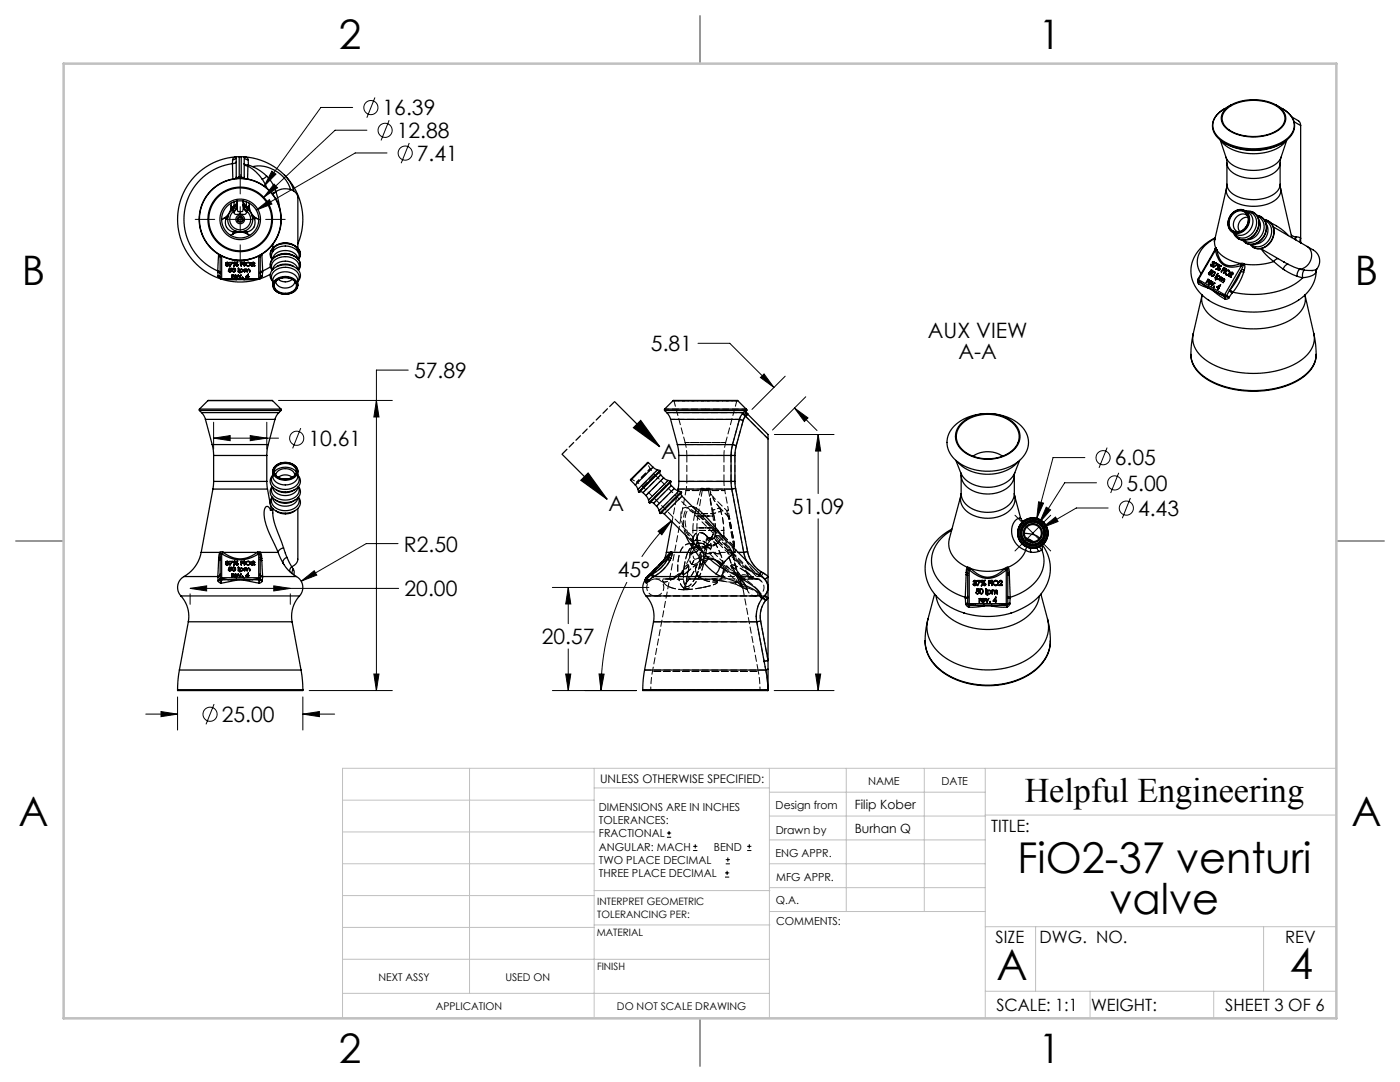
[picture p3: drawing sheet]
<svg xmlns="http://www.w3.org/2000/svg" width="279mm" height="216mm" viewBox="0 0 279 216" stroke-linecap="round" stroke-linejoin="round" font-family="sans-serif">
<defs><g id="words">
<g font-size="8.5">
<text x="203" y="174.2">FiO2-37 venturi</text>
<text x="221.4" y="182.3">valve</text>
<text x="198.9" y="195.5">A</text>
<text x="257.4" y="195.4">4</text>
</g>
<g font-size="8.1">
<text x="67.6" y="9.7">2</text>
<text x="207.3" y="9.7">1</text>
<text x="4.4" y="57">B</text>
<text x="270.4" y="57">B</text>
<text x="3.7" y="164.9">A</text>
<text x="269.7" y="164.9">A</text>
<text x="67.6" y="212.2">2</text>
<text x="207.3" y="212.2">1</text>
</g>
<text font-size="6.9" x="204.5" y="160.1">Helpful Engineering</text>
<g font-size="4.2">
<text x="76.3" y="23">16.39</text>
<text x="79.2" y="27.6">12.88</text>
<text x="83.2" y="32.1">7.41</text>
<text x="129.9" y="70.1">5.81</text>
<text x="185.2" y="67.5">AUX VIEW</text>
<text x="191.3" y="71.6">A-A</text>
<text x="82.6" y="75.5">57.89</text>
<text x="61.5" y="89">10.61</text>
<text x="131.9" y="91.5">A</text>
<text x="222.5" y="92.9">6.05</text>
<text x="121.5" y="102">A</text>
<text x="224.8" y="97.9">5.00</text>
<text x="158" y="102.6">51.09</text>
<text x="227.1" y="102.9">4.43</text>
<text x="80.6" y="110.1">R2.50</text>
<text x="80.7" y="119">20.00</text>
<text x="123.3" y="115.2">45°</text>
<text x="108.1" y="128.6">20.57</text>
<text x="44.2" y="144.1">25.00</text>
</g>
<g font-size="3.4">
<text x="197.8" y="166">TITLE:</text>
<text x="198.7" y="188.1">SIZE</text>
<text x="207.5" y="188.1">DWG. NO.</text>
<text x="256.5" y="188.2">REV</text>
<text x="198.8" y="201.7">SCALE: 1:1</text>
<text x="217.7" y="201.8">WEIGHT:</text>
<text x="244.5" y="201.7">SHEET 3 OF 6</text>
</g>
<g font-size="2.5">
<text x="170.6" y="161.4">Filip Kober</text>
<text x="170.6" y="166.2">Burhan Q</text>
</g>
<text font-size="2.4" x="119.8" y="156.2">UNLESS OTHERWISE SPECIFIED:</text>
<g font-size="2.2">
<text x="119.5" y="161.8">DIMENSIONS ARE IN INCHES</text>
<text x="154.8" y="161.4">Design from</text>
<text x="173.2" y="156.6">NAME</text>
<text x="187.9" y="156.7">DATE</text>
<text x="119.5" y="164.4">TOLERANCES:</text>
<text x="119.5" y="167.1">FRACTIONAL</text>
<text x="154.9" y="166.3">Drawn by</text>
<text x="119.5" y="169.7">ANGULAR: MACH</text>
<text x="119.5" y="172.4">TWO PLACE DECIMAL</text>
<text x="142.5" y="169.7">BEND</text>
<text x="154.8" y="171">ENG APPR.</text>
<text x="119.5" y="175">THREE PLACE DECIMAL</text>
<text x="154.9" y="175.7">MFG APPR.</text>
<text x="154.9" y="180.4">Q.A.</text>
<text x="154.9" y="184.6">COMMENTS:</text>
</g>
<g font-size="2.1">
<text x="75.5" y="195.7">NEXT ASSY</text>
<text x="100.9" y="195.7">USED ON</text>
<text x="86.9" y="201.5">APPLICATION</text>
<text x="123.1" y="201.6">DO NOT SCALE DRAWING</text>
</g>
<g font-size="2">
<text x="119.2" y="180.6">INTERPRET GEOMETRIC</text>
<text x="119.2" y="183.1">TOLERANCING PER:</text>
<text x="119.1" y="186.7">MATERIAL</text>
<text x="119.1" y="193.5">FINISH</text>
</g>
</g></defs>
<g fill="none" stroke="#000" stroke-width=".2">
<path d="M74.8 19.5l-1.6 4M47.9 34.8v3.9M54.3 34.2l.8 .5-2.4 2.4zM54.7 36.7l.7 .8-2.8 1.9zM70.4 21.4h-6.4l-11.3 15.7M73.2 26h-6.3l-14.3 13.4M77.2 30.5h-6.3l-19.8 11.4M77.7 24l-1.6 4M81.7 28.5l-1.6 4.1M39 43.8h3.9M45.4 43.8h5.1M47.9 41.2v5.1"/>
<path d="M47.9 48.9v3.9M51.1 41.9l2.7-2.1 .5 .9zM53 43.8h3.9M55.6 79.9h22.7M75.1 79.9l.5 3.3h-1zM81.5 73.9h-6.4v63.9M139.3 68.5h6.3l8.9 8.8M151.8 75.3l.7-.7 2 2.7zM156.7 75.1l-6.6 6.6M160.8 79.2l-6.6 6.6M42.6 87.4l3.3-.5v1zM42.6 84.3v5.3"/>
<path d="M42.6 87.4h13M49.9 86.9l3.3 .5-3.3 .5zM53.2 84.3v5.3M60 85.4l-1.6 4.1M154.5 86.7h12M158.6 81.4l4.5 4.5M158.6 81.4l2.7 2-.8 .7zM163.3 86.7v11.8M163.3 86.7l.5 3.3h-1zM216.5 91.3h-6.3l-3.3 12.2M218.8 96.3h-6.3l-5 8M221 89.3l-1.7 4"/>
<path d="M223.3 94.3l-1.6 4.1M225.6 99.4l-1.6 4M37.9 118.5v2.1M37.9 117.4h41.7M37.9 117.4l3.3-.5v1zM54.6 116.9l3.3 .5-3.3 .5zM57.9 118.5v2.1M60.1 116l2.6-2.1 .5 .9zM79.4 108.5h-6.3l-13 7.5M110.2 117.2h19.3M113.4 117.2v7.2M113.4 117.2l.5 3.3h-1z"/>
<path d="M125.1 116.1a47.9 47.9 0 0 0-5.2 21.7M131.3 106l2.7-2.1-1.9 2.8zM134 103.9a47.9 47.9 0 0 0-5.9 7.2M163.3 103.5v34.3M202.6 102.8l7.1 7.1M207.3 100.1l1 .3-1.4 3.1zM208 105.3l2.6-2.1 .6 .9zM208.8 101.2l.9 .5-2.2 2.6zM209.7 102.8l-7.1 7.1M221.2 101.4h-6.4l-6.8 3.9M35.4 139.1v6.6M60.4 139.1v6.6"/>
<path d="M61.7 137.8h16.6M74.6 134.5h1l-.5 3.3zM110.2 137.8h16.8M112.9 134.5h1l-.5 3.3zM113.4 129.5v8.3M119.6 134.5h1l-.7 3.3zM154.5 137.8h12M162.8 134.5h1l-.5 3.3zM29.1 142.5h6.3M32.1 142l3.3 .5-3.3 .5zM42.7 140.5l-1.6 4M60.4 142.5h6.4"/>
<path d="M60.4 142.5l3.3-.5v1zM133.1 167.1h.8M133.1 166.2h.8M133.5 165.8v.8M138.3 169.7h.9M138.3 168.9h.9M138.8 168.5v.8M144.7 175h.8M144.7 174.2h.8M144.8 172.4h.9M144.8 171.5h.9M145.1 173.8v.8"/>
<path d="M145.3 171.1v.8M149.1 169.7h.9M149.1 168.9h.9M149.5 168.5v.8"/>
<circle cx="74" cy="21.5" r="1.41"/>
<circle cx="76.9" cy="26" r="1.41"/>
<circle cx="80.9" cy="30.6" r="1.41"/>
<circle cx="59.2" cy="87.5" r="1.41"/>
<circle cx="220.1" cy="91.3" r="1.41"/>
<circle cx="222.5" cy="96.4" r="1.41"/>
<circle cx="224.8" cy="101.4" r="1.41"/>
<circle cx="41.9" cy="142.5" r="1.41"/>
</g>
<g fill="none" stroke="#000" stroke-width=".25">
<path d="M139.7 3.2v9.5M46.4 32.7a11.2 11.2 0 0 0-9.6 9.6 11.2 11.2 0 0 0 6.7 11.8M46.4 32.7l.1 3M46.4 31.9v.8M46.9 31.3a12.5 12.5 0 0 0-11.4 11 12.5 12.5 0 0 0 8.5 13.3M46.9 31.3l-.3 .2-.2 .4M47.1 31.3h.6M47.1 32.3l-.2 .2-.5 .2M47.1 31.3a.71 .71 0 0 1-.7 .6M47.1 35.4v.2M47.1 31.3h-.2M47.1 31.3v4.3"/>
<path d="M47.3 35.5l-.1 .1M47.7 35.4v.2M47.7 35.4l-.4 .1M47.7 35.4l-.1 .2M47.7 35.4h.1M47.7 31.3h.4M47.7 35.4h.4M47.7 31.3v4.1M48.1 35.4h.1M48.1 31.3h.6M48.1 31.3v4.1M48.2 35.4v.2"/>
<path d="M48.2 35.4l.4 .1M48.6 35.5v.1M48.6 35.5l.1 .1M48.7 32.7a.67 .67 0 0 0 .8 .4M48.7 32.6l.3 .2 .6 .1M48.7 31.3a.72 .72 0 0 0 .8 .6M48.7 31.3h.2M48.7 35.4l.1 .2M48.7 31.3v4.3M48.9 31.3l.5 .2 .1 .4M48.9 31.3h.1M49.1 31.3a12.5 12.5 0 0 1 7.7 3.6"/>
<path d="M49.5 33.1l1.6 1.2 1.2 1.4M49.5 33.1l-.1 2.6M49.5 31.9l.1 1M49.6 32.9a9.5 9.5 0 0 1 3.6 2.3M49.6 32.9l-.1 .2M50.4 33.3a6.6 6.6 0 0 1 7.6 4.5M52.3 35.7l1 1.9M53.2 35.2l-.9 .5M53.2 35.2l1.2 1.5 .6 1.5M55 38.2l-.7 .4M55 38.2l.1 .1M55.1 38.3a2.92 2.92 0 0 1 4.3 .8v11.1a2.5 2.5 0 0 0-3.3-1.6 1.95 1.95 0 0 0-1.7 1.6v-1.4"/>
<path d="M55.1 38.3l.7 3.3M55.1 38.3l-.8 .4M56.8 34.9l1.1 1.4 .8 1.9M56.8 34.9a12.5 12.5 0 0 1 2.6 13.8M243.5 27.9l1.2 3.5M244.4 21.7a3.8 3.8 0 0 0-2.4 3.8 4.2 4.2 0 0 0 2.4 3M244.4 28.5a12.7 12.7 0 0 0 11.5 0M244.4 28.5a11.9 11.9 0 0 0 11.5 0M244.4 21.7a3.7 3.7 0 0 0-2.2 4.3 7 7 0 0 0 5.7 3.5 11.1 11.1 0 0 0 9.5-2.3 3.2 3.2 0 0 0-.9-5.1l-.6-.4M244.7 31.4l.2 1.2M244.7 31.4a5.4 5.4 0 0 0 4.9 2.6 6.8 6.8 0 0 0 5.7-2l.4-.6M244.7 21.8a9.1 9.1 0 0 1 10.9 0 2.5 2.5 0 0 1-.6 4.2 8.9 8.9 0 0 1-10.5-.8 2.33 2.33 0 0 1 .2-3.4z"/>
<path d="M244.8 37.6a2.88 2.88 0 0 0 2.3 3 7.9 7.9 0 0 0 7.9-1.1l.5-.8 .1-1.1M244.8 37.6l-2.4 10.2M244.9 36.8l-.1 .8M244.9 32.6a3.4 3.4 0 0 0 2.9 2.7 7.4 7.4 0 0 0 7.2-1.5l.3-.5 .2-.7v4.2a3.3 3.3 0 0 1-2.8 2.7 7.6 7.6 0 0 1-7.3-1.4l-.4-.5-.1-.8M244.9 32.5v4.3M245.6 21l-1.2 .7M245.6 21a10.1 10.1 0 0 1 9.1 0M245.6 21a2.77 2.77 0 0 0-1.5 3.8 7.3 7.3 0 0 0 6.4 2.5 6.9 6.9 0 0 0 5.8-2.5 2.65 2.65 0 0 0-1.3-3.6l-.3-.2M254.7 21l1.2 .7M255.5 36.8l.1 .8M255.6 37.6l2.2 9.8M255.7 31.4l-.2 1.1"/>
<path d="M255.9 21.7a3.8 3.8 0 0 1 2.4 3.8 4.2 4.2 0 0 1-2.4 3M256.7 28a8.1 8.1 0 0 1-7.1 2.7 7.5 7.5 0 0 1-5.9-2.6M256.8 27.9l-1.1 3.5M257.8 23.3l1.4 .9 .4 .9M258.2 24.3l1.4 .8M259.6 25.1v23.3M43.5 54.1l.4 .2M43.5 54.1v.2M43.5 54.3l.4 .3M43.5 54.3v.7M43.5 55l.4 .4M43.5 55h.1"/>
<path d="M43.5 55l.4 .5M43.5 55l.1 .1M43.6 55.1l.3 .3M43.6 50.9l-.1 3.2M43.6 50.9l.3 .4M43.6 50.7v.2M43.9 50.9v.2M43.9 55.4h.1M43.9 55.4v.1M43.9 55.4l.3 .3M43.9 51.1v3.5M43.9 54.6v.8"/>
<path d="M43.9 55.4l.3 .2M43.9 55.5l.3 .2M44.2 55.7h.6M44.2 55.6v.1M44.2 51.1v4.5M44.2 55.7h7.4M44.2 55.6h7.4M44.2 55.7h.1M44.6 43.6l-.4 .2M44.6 43.6h.1M45.1 43.7a1.96 1.96 0 0 0 1.4 2.6M45.1 52.4v.1"/>
<path d="M45.3 43.3l-.2 .4M45.3 43.3l-.7 .3M45.3 55.7l1.9 .1M45.3 53v.1M45.3 53l-.3-.1 .3 .2M45.3 52.3l.3 .2-.1 .2M45.3 52.3l-.2 .2M45.3 52.4l-.2 .1M45.3 52.4l.2 .1M45.3 52.3v.1M45.5 43.2l-.4 .5M45.5 52.7h.1a.23 .23 0 0 1 .1 .3 .23 .23 0 0 1-.4 .1"/>
<path d="M45.5 52.6v.1M45.5 55.7l1.7 .1zM45.5 43.1l-.2 .2M45.5 52.5l-.2 .2 .3 .2M45.5 52.4v.1M45.6 52.9l-.3 .1M45.6 42.9l-.3 .4M45.6 52.7v.2M45.6 52.5h-.1M45.7 52.8l-.1 .1M45.8 53.7h-.1M45.8 53.6l.4-.1h-.4l-.1 .4h.2"/>
<path d="M45.8 53.6v.2M45.9 54.2v.1M45.9 54.2l-.3-.1 .3 .2M45.9 53.9l.2 .1M45.9 53.8v.1M45.9 53.8a.25 .25 0 0 1 .3 .2 .25 .25 0 0 1-.3 .3M45.9 53.8h-.1M45.9 52.9v.2M46.1 54l-.2 .2M46.1 53.9v.1M46.1 41a3 3 0 0 1-1.5 2.6M46.1 40.5v.5"/>
<path d="M46.1 41l.1 .7M46.1 41h.1M46.2 41.7v.3M46.2 41.7l-.1 .4M46.2 53.9v.1M46.2 54.9l.1 .5zM46.2 55.3h.1M46.3 52.4h.1M46.3 52.4h-.5h.7l-.6 .7M46.3 52.4l-.4 .7M46.3 55.1v.2M46.3 55v.1"/>
<path d="M46.3 53.8l.1 .3M46.4 52.4h-.1M46.4 53.9l.3 .3M46.4 46.7a3 3 0 0 1 3 0M46.4 46.7h.1M46.4 46.7l-.4 .3M46.4 53.6v.3M46.5 41.3l-.3 .7M46.5 41.3l-.3 .4M46.5 55l-.2 .1M46.5 55h.1M46.5 54.9v.1"/>
<path d="M46.5 54.9l-.2 .1M46.5 41.7l.1 .5M46.5 41.7a2.5 2.5 0 0 0-.4 3.7 2.5 2.5 0 0 0 3.7 0 2.5 2.5 0 0 0-.4-3.7M46.5 46.3h.5M46.6 52.4v.1M46.6 42.2a2.09 2.09 0 0 0-.2 3 2.09 2.09 0 0 0 3.1 0 2.09 2.09 0 0 0-.2-3M46.6 42.2v.1M46.6 52.5l.2 .1M46.6 42.3a.8 .8 0 0 0 1.2 .4h.1M46.6 55.1l.1 .1M46.7 53.5a.37 .37 0 0 0-.4 .4 .37 .37 0 0 0 .4 .4M46.7 53.5a.37 .37 0 0 1 .3 .4 .37 .37 0 0 1-.3 .4"/>
<path d="M46.7 54.2v.1M46.7 53.6l-.3 .3M46.7 53.6l.2 .3M46.7 53.5v.1M46.7 41.1l-.2 .6M46.7 40.3v.8M46.7 41.1l-.2 .2M46.7 55.2l.3 .2M46.7 53v.1M46.7 55v.2M46.7 55v.1M46.7 55.1h.6"/>
<path d="M46.8 52.6v.1M46.8 52.3a.18 .18 0 0 0-.3 .2 .18 .18 0 0 0 .3 .2M46.8 52.3h.6l-.7 .8M46.8 52.4l.1 .1M46.8 52.4l-.2 .1M46.8 52.3v.1M46.8 55l-.1 .1M46.8 54.9v.1M46.9 53.6v.3M46.9 52.5l-.1 .1M46.9 53.9l-.2 .3M46.9 52.4v.1"/>
<path d="M47 52.4v.2l-.2 .1M47 52.4h.1M47 52.4l-.1 .1M47 55.4l.3-.1-.3 .1M47 55.4h.1M47 46.3l-.6 .4M47 54.9l.3 .1M47 54.9a.28 .28 0 0 0-.4 .3 .28 .28 0 0 0 .4 .2M47 53.8l-.1 .3M47 55h-.2M47 55l.3 .1M47 54.9v.1"/>
<path d="M47.1 52.8l.1 .1M47.2 55.8h1.5M47.2 52.9l.1 .1M47.2 52.8v.1M47.3 46.2l-.8 .1M47.3 55v.1M47.3 55h.1M47.3 52.4h-.3M47.3 52.3v.1M47.3 52.4l-.6 .7M47.3 55l.1 .2h-.7M47.3 46.2l-.3 .1"/>
<path d="M47.3 52.8l.2 .1M47.3 52.8l-.1 .1M47.3 52.8h.1M47.3 52.8a.17 .17 0 0 0-.2 .1 .17 .17 0 0 0 .2 .2M47.3 52.8a.18 .18 0 0 1 .3 .1 .18 .18 0 0 1-.3 .2M47.3 53v.1M47.3 40.1l-.1 .5-.5 .5M47.3 40.9a1.86 1.86 0 0 1-.7 1.4M47.3 40.9l.2 1.2 .4 .1M47.3 40.7a1.87 1.87 0 0 1-.7 1.5M47.3 40.1a2 2 0 0 1-.8 1.6M47.3 40.1v.8"/>
<path d="M47.5 46.2l-.5 .1M47.5 52.9l-.2 .1M47.5 52.8v.1M47.5 53.5l.1 .7zM47.5 54.1h.1M47.5 52.9h.1M47.6 54.9l.2 .4M47.8 55.3v.1M47.8 55.4h.1M47.8 55.3l-.3-.4 .3 .5M47.8 55.3l.4-.4-.4 .5M47.8 53.7l.1 .7z"/>
<path d="M47.8 54.3h.1M47.9 54.2l.3 .1M47.9 42.2v.5M47.9 43.2l.4 .4a.34 .34 0 0 1 0 .5 .34 .34 0 0 1-.5 0h-.4zM48.1 52.9h.1M48.2 52.4l-.1 .7v-.7h.5h-.4M48.2 52.7h.4h-.4M48.2 53.8a.22 .22 0 0 0-.3 .2 .22 .22 0 0 0 .3 .2M48.2 53.8l.3 .2M48.2 53.7v.1M48.2 53.7h.2a.27 .27 0 0 1 .2 .4 .27 .27 0 0 1-.4 .2M48.2 53.7l-.3 .1"/>
<path d="M48.2 54.2v.1M48.4 55.3v.1M48.4 46.2l.5 .1M48.5 54l-.3 .2M48.5 53.8v.2M48.5 40.9a1.86 1.86 0 0 0 .7 1.4M48.5 40.9l-.1 1.2-.5 .1M48.5 40.7a1.87 1.87 0 0 0 .8 1.5M48.5 40.1a2 2 0 0 0 .9 1.6M48.5 40.1v.8M48.5 40.1l.2 .5 .5 .5M48.6 46.2l.3 .1"/>
<path d="M48.6 53.9l-.1 .1M48.6 46.2l.8 .1M48.7 55.7v.1M48.7 52.6l.1 .5zM48.7 52.9h.1M48.8 52.3v.1M48.8 54.1h.1M48.9 46.3l.5 .4M49 52.7l.1 .1M49.1 52.7l.1 .2 .3 .1M49.1 53.8l.2 .2M49.1 53.8l-.2 .2"/>
<path d="M49.1 53.7v.1M49.1 52.5v.2M49.1 55.1h.1M49.2 41.1l.2 .6M49.2 40.3v.8M49.2 41.1l.2 .2M49.2 55.1v.1M49.2 55.2h.3M49.2 42.3a.93 .93 0 0 1-1.3 .4M49.3 53.8v.4l.1-.4M49.3 54.1h.1M49.3 42.2l-.1 .1"/>
<path d="M49.4 46.3h-.5M49.4 41.7l-.1 .5M49.4 41.3l.3 .7M49.4 41.3l.3 .4M49.4 46.7l.4 .3M49.4 46.7h.1M49.5 54.9l-.3 .3M49.5 52.3a.39 .39 0 0 0-.5 .4 .39 .39 0 0 0 .5 .4M49.5 52.3a.39 .39 0 0 1 .6 .4 .39 .39 0 0 1-.6 .4M49.5 52.4l.3 .1 .2 .2M49.5 52.4l-.3 .1-.1 .2M49.5 52.3v.1"/>
<path d="M49.5 53v.1M49.5 54.7l-.5 .6h.7l-.1-.1M49.5 54.7h.1M49.6 54.7v.7l-.1-.6M49.6 53.8l-.2 .2M49.6 53.8l.2 .2M49.6 53.7v.1M49.7 41.7v.3M49.7 41.7l.1 .4M49.7 41h.1M49.7 41v.7M49.7 41a3 3 0 0 0 1.5 2.6"/>
<path d="M49.7 40.5v.5M49.8 51.8a5.5 5.5 0 0 1-3.7 0M49.8 53.8v.4l.1-.2a.27 .27 0 0 0-.2-.3 .27 .27 0 0 0-.3 .1l-.6-.1v.5l.1-.4M49.8 54.1h.1M49.9 55.7l-1.2 .1M49.9 52.5l.1 .2M50 52.7l-.1 .2-.4 .1M50 52.6l-.1 .2M50.3 43l.3 .3M50.3 52.4v.2M50.3 43.1l.3 .2M50.4 43.2l.4 .5"/>
<path d="M50.4 52.9h.1M50.4 52.9v.1M50.5 52.4l-.2 .2M50.5 52.4l.3 .2M50.5 52.3v.1M50.5 52.3l.3 .2-.2 .3M50.5 52.3l-.2 .1v.2M50.6 55.7l-1.9 .1M50.6 43.3l.2 .4M50.6 43.3l.6 .3M50.6 52.8l-.2 .2M50.6 52.7v.1"/>
<path d="M50.8 52.6l-.6 .5h.7l-.5-.1M50.8 52.4v.2M50.8 43.7a1.96 1.96 0 0 1-1.4 2.6M50.8 52.5v.1M51.2 43.6h.1M51.2 43.6l.4 .2M51.5 55.8a12.5 12.5 0 0 1-7.1 0M51.6 55.6v.1M51.6 51.1v4.5M51.6 55.7h.1M51.6 55.7h-.5M51.9 50.9v.2"/>
<path d="M51.9 55.5l-.3 .2M51.9 55.4l-.3 .2M51.9 51.1v4.4M52 55.4l-.1 .1M52 55.4h.1M52 50.9l-.1 .2M52.2 50.7l.1 .2M52.3 50.9l.1 3.2M52.3 50.9l-.4 .4M52.3 55.1l-.4 .3M52.3 55.1l-.3 .3M52.4 55l-.5 .5"/>
<path d="M52.4 55l-.1 .1M52.4 55l-.5 .4M52.4 55h.1M52.4 54.3l-.5 .3M52.4 54.3v.7M52.4 54.1l-.5 .2M52.4 54.1v.2M54 54.7l-2.1 .9M54 53.2l-1.6 .9M54.3 53.9a1.84 1.84 0 0 1 1.2-2.9 3.4 3.4 0 0 1 4.4 1.5v.8l-.3 .6M54.3 51.8a1.84 1.84 0 0 1 1.2-2.9 3.4 3.4 0 0 1 4.4 1.4v.8l-.3 .7M54.3 53.9a1.82 1.82 0 0 1 1.6-2.5 2.96 2.96 0 0 1 3.8 1.5l-.2 1"/>
<path d="M54.3 51.7a1.82 1.82 0 0 1 1.6-2.5 2.96 2.96 0 0 1 3.8 1.6l-.2 .9M54.4 53.8a1.84 1.84 0 0 1 1.3-2.9 3.3 3.3 0 0 1 4.1 1.4l.1 .8-.4 .7M54.4 51.7a1.79 1.79 0 0 1 1.1-2.9 3.3 3.3 0 0 1 4.4 1.5l-.1 .8-.3 .6M54.4 56.9a2.5 2.5 0 0 0 3.4 1.7 1.95 1.95 0 0 0 1.6-1.7M54.4 56.9a2.43 2.43 0 0 1 3.2-1.7 1.95 1.95 0 0 1 1.8 1.7M54.4 56.9v-.9a2.5 2.5 0 0 1 3.4-1.7 1.95 1.95 0 0 1 1.6 1.7v.9M54.4 56.1a1.7 1.7 0 0 1 1.2-2.5 3.2 3.2 0 0 1 4 1.2l.1 .7-.3 .6M54.4 56.2a1.84 1.84 0 0 1 1.1-3.1 3.4 3.4 0 0 1 4.4 1.5v.8l-.5 .8M54.4 53.7a2.67 2.67 0 0 1 3.9-1.3l.7 .5 .4 .8M54.4 51.6a2.67 2.67 0 0 1 3.9-1.3l.7 .5 .4 .8M54.9 56.1a2.81 2.81 0 0 1 4.4 .6 2.09 2.09 0 0 1-2.7 2 1.83 1.83 0 0 1-2-2.1zM55 56.1a2.73 2.73 0 0 1 4.2 .5 1.66 1.66 0 0 1-1.7 2 2.29 2.29 0 0 1-2.9-1.6z"/>
<path d="M55 56.2a2.09 2.09 0 0 0 3.6 .6l.2-.6M55.1 56a2.58 2.58 0 0 1 4 .7 1.83 1.83 0 0 1-2.2 1.8 1.78 1.78 0 0 1-2.1-2zM55.3 53.1a3.3 3.3 0 0 1 3.3 0M55.3 51a3.3 3.3 0 0 1 3.3 0M55.6 55.7a2.15 2.15 0 0 0 2.7 0M239 55.9l.1 .3M239 56l.2 .6M239.1 55.7v.3M239.1 55.7l.1 .1M239.1 56v.2M239.1 56l.9 .7M239.1 56.2l.1 .4"/>
<path d="M239.1 56.2l.9 .5M239.2 55.8l-.1 .2M239.2 55.8l5.2 3M239.2 56.6l1.9 .9M240 56.7l1.1 .8M240 56.7l1.2 .6M241.1 55.9v-.2l-.4 .7 .5-.5M241.1 55.9h.2M241.1 55.9h.1M241.1 57.5l1.1 .6M241.2 59.9h.1M241.2 57.3l-.1 .2"/>
<path d="M241.2 57.3l1.1 .6M241.2 56.2a.27 .27 0 0 0 0 .4 .27 .27 0 0 0 .4 0h-.3M241.2 55.9h.1M241.2 56.5l.1 .2M241.2 56.3l.1 .3M241.3 54.6l.1 .2M241.3 56.6l.2 .1M241.3 55.9h-.1M241.3 56.2v.1M241.3 54.7l.3 .1M241.4 56a.3 .3 0 0 1 .3 .1 .3 .3 0 0 1 0 .4l-.5-.3M241.4 56l-.2 .2"/>
<path d="M241.4 56l.3 .1M241.6 54.2h.1M241.6 54.2l.1-.2h.3l-.3-.1-.3 .4h.2M241.6 54.3l.1 .3M241.6 54.3l.2 .1M241.6 56.1l.2 .1M241.6 56.1l.1 .3M241.6 56.1l-.3 .1 .4 .2M241.6 54.2l-.1 .1M241.7 54.6l-.4 .1M241.7 54.6h.1M241.7 54.2v.4"/>
<path d="M241.7 54.6a.27 .27 0 0 1-.4 .2 .27 .27 0 0 1-.1-.4l.1 .3M241.7 53l.1 .2M241.8 53l.2 .1M241.8 53.9v.1M241.8 57h.1M241.8 55l.1 .1M241.9 54.5l-.2 .4 .1 .2h.3l.3-.3M241.9 54.5l.2-.3h.3l.1 .2-.1 .4M241.9 54.5v.1M241.9 55l.2 .1M241.9 54.6v.4M241.9 56.8l.5-.3-.6 .5"/>
<path d="M241.9 56.8l.1-.6-.2 .8M241.9 56.8l.1 .1M242 52.7l.1 .3M242 52.7h.1M242 56.9h.1M242 52.6v.1M242 52.6h.1M242.1 52.7l.1 .1M242.1 53h-.3M242.1 53h.1M242.1 52.6l.2 .1M242.1 52.6v.1"/>
<path d="M242.1 53.3h.1M242.1 55h-.2M242.1 55h.1M242.2 53a.25 .25 0 0 1-.4 .2 .25 .25 0 0 1-.1-.4l.1 .2M242.2 52.8v.2M242.2 58.1l2.3 1.6M242.2 58.1l1.2 .5M242.2 52.3l-.2 .1a.21 .21 0 0 1 .3-.2 .21 .21 0 0 1 .1 .4M242.2 52.3l.1 .2M242.2 52.3l.2 .1M242.2 57.2h.1M242.3 57.9l-.1 .2"/>
<path d="M242.3 57.9l1.1 .7M242.3 52.5l-.3 .1M242.3 52.5l.1 .1M242.3 54.8l-.2 .2M242.3 54.8h.1M242.3 52.3h-.2M242.3 54.3l-.4 .3M242.3 54.3v.5M242.3 54.3l.2 .1M242.3 57.2v.1M242.4 52.6l-.2 .2M242.4 57.2h-.1"/>
<path d="M242.4 54.2l-.2 .1M242.4 47.7l-.1 .4M242.4 47.8v.9l.2 .7M242.5 47.5a5.5 5.5 0 0 0-3.5 5.5l.7 1.6M242.5 47.4a7.5 7.5 0 0 0-4.8 7.5 7.5 7.5 0 0 0 3.5 5M242.5 49.7l-3.4 6M242.5 50h.1M242.5 50l-3.3 5.8M242.5 49.7v.3M242.5 49.7h.1M242.6 50a3.5 3.5 0 0 0 2.9 3.3l1.1-.1 1.1-.2M242.6 49.4l-.1 .3"/>
<path d="M242.6 49.4l-.2 .6M242.6 49.4l.2 .4M242.6 49.4h.1M242.6 52.4l.4 .3-.9 .6M242.6 52.4v.1l.4 .3M242.6 52.4l.1 .2M242.8 57.3l.8-.5-.3 .8zM242.8 49.8l-.3 .2M242.8 49.8h.1M242.8 49.8a7 7 0 0 0 4.8 2.8M242.8 49.8l-.2 .2M242.8 49.8a3.6 3.6 0 0 0 2 3.1 4.2 4.2 0 0 0 2.8-.3"/>
<path d="M242.8 55.5a.31 .31 0 0 0 .3 .3 .31 .31 0 0 0 .3-.2M242.8 55.5l.2 .3M242.9 55.5h.1M242.9 52.7l-.8 .6M243 57.3l.3 .2M243 54.6l-.5 .9zM243 55.7h.2M243 52.9v.1a.19 .19 0 0 0 .1 .2 .19 .19 0 0 0 .2-.1M243 52.9l.1 .1M243 55.1a.31 .31 0 0 1 .4 .1 .31 .31 0 0 1 0 .4M243 55.1h.4M243 55.1l.1-.2-.5 .9 .2-.3"/>
<path d="M243.1 53.1v.1M243.1 53v.1M243.1 55.1v.1M243.1 53.1l.1 .1M243.1 53.6a.19 .19 0 0 1 .3-.1 .19 .19 0 0 1 0 .3M243.1 53.6v.1a.19 .19 0 0 0 .1 .3 .19 .19 0 0 0 .2-.2M243.1 53.6l.1 .1M243.1 57.5l-.1 .2 .2-.2M243.2 53.8v.2M243.2 53.7v.2M243.2 53.9h.1M243.2 52.9l.2 .1"/>
<path d="M243.2 52.9l.1 .2M243.2 52.9l-.1 .1M243.3 53.1h-.2M243.3 53.1h.1M243.3 55.2l.2 .1M243.3 55.2v.3M243.3 55.2a.29 .29 0 0 0-.4 .1 .29 .29 0 0 0 .1 .4M243.3 52.9h-.1M243.3 52.9h-.3M243.3 52.9l.2 .1M243.3 53.6l.1 .2M243.3 53.6l-.1 .1"/>
<path d="M243.3 53.6l.2 .1M243.3 55.5l-.3 .2M243.3 55.5l.1 .1M243.4 53l-.1 .1M243.4 53h.1M243.4 53.8l-.2 .1M243.4 53.8h.1M243.4 53l.2 .1M243.4 58.6l.9 .4M243.4 58.6l1 .6M243.4 53.6h-.1M243.5 53l.3 .1-1.2 .6 1-.6"/>
<path d="M243.5 53l.2 .1M243.5 57.1l-.3 .3M243.5 57l-.6 .4M243.6 56.8h.1M243.6 53.1h.1M243.7 55.5v-.2l-.3 .7 .3-.5h.2M243.7 55.5h.1M243.8 55.5h-.1M243.8 55.4l.2 .3M243.8 55.4l-.1 .1M243.8 55.4l.1 .1M243.9 55.8l.1 .1"/>
<path d="M243.9 55.5v.3M243.9 55.5l.2 .1M243.9 55.5h.1M244 55.7h.4l-.1 .4M244 55.7h.1M244.1 55.7v.1M244.1 53.8v.1M244.2 53.4l.4 .2-.4-.1-.1 .3 .2 .1h-.3l-.2 .4zM244.2 53.4l.1 .1M244.3 56l-.2 .4 .2-.3M244.3 56v.1M244.3 55.7l-.3 .1-.2 .4 .1-.4"/>
<path d="M244.3 55.7v.3M244.3 55.7l.1 .1M244.3 55.7h.1M244.3 59l.4 .1M244.3 59l.1 .2M244.4 59.2l.1 .5M244.4 58.8l.4 .2M244.4 58.8l-.1 .2M244.5 53.9l-.3 .6zM244.6 54.2a.44 .44 0 0 1 .6-.3 .44 .44 0 0 1 .1 .7M244.6 54.2a.44 .44 0 0 0 .1 .6 .44 .44 0 0 0 .6-.2M244.6 54.2h.1"/>
<path d="M244.6 53.6l.1 .1M244.6 54.6l.2 .3M244.7 54.2l-.1 .3 .2 .3M244.7 59.1l.5 .4M244.7 59.1l-.2 .6M244.7 59.1l-.3 .1M244.7 53.7h.1M244.7 59.1l.6 .2M244.7 59.1h.1M244.8 59l.6 .3M244.8 59l-.1 .1M244.8 54.8h.3"/>
<path d="M245.2 54l.1 .2v.4M245.2 54h-.3l-.2 .2M245.2 54l.2 .3M245.2 59.5l-.3 .2h-.4M245.3 54h-.3M245.3 54.6l-.2 .2h-.3M245.3 54.6h.1M245.3 59.3l-.1 .2M245.3 58l.6 .5M245.3 58l-.5 1M245.4 59.3h-.1M245.5 57.8l.6 .5"/>
<path d="M245.5 57.8l-.2 .2M245.7 54.9l-.5 .2 .5 .3-.3-.3h.1M245.7 54.9h.1M245.9 54.4l-.3 .1a.24 .24 0 0 1 .4-.2 .24 .24 0 0 1 0 .4M245.9 54.4v.3M245.9 54.4l.2 .2M245.9 58.5l-.5 .8M245.9 54.7l-.2 .2M245.9 54.7h.1M246 54.4h-.2M246 54.7l-.7 .4M246 42.5a1.89 1.89 0 0 1 2.6-.3 1.89 1.89 0 0 1 .5 2.5 2.18 2.18 0 0 1-3.5 1.2 2.53 2.53 0 0 1 .4-3.4z"/>
<path d="M246.1 58.3l-.2 .2M246.1 42.5a1.81 1.81 0 0 1 2.4-.3 1.81 1.81 0 0 1 .5 2.4 2.08 2.08 0 0 1-1.4 1.6 2.08 2.08 0 0 1-2.1-.5 2.52 2.52 0 0 1 .6-3.2zM246.1 42.7a1.76 1.76 0 0 1 2.4-.3 1.76 1.76 0 0 1 .5 2.3 1.99 1.99 0 0 1-3.3 1.1 2.32 2.32 0 0 1 .4-3.1zM247.6 52.6l.1 .4M247.7 54.2l-1 1.9-1.2 1.7M247.7 54.2l.5 .1M247.7 52.6l.3-.1 .3 .2M247.7 52.6l.1 .4M247.7 52.6h-.1M247.8 53l-3.4 5.8M247.8 53h-.1M247.8 53.8l.5 .1"/>
<path d="M247.8 53.8l-2.5 4.2M247.8 53.8l-.1 .4M248 47.9a2.62 2.62 0 0 0 4.3-1 2.55 2.55 0 0 0-1.5-3.9 2.56 2.56 0 0 1 1.6 4 2.79 2.79 0 0 1-3.8 1.5M248.1 52.9l-.3 .1M248.1 52.9h.1M248.1 52.9l-.3 .9M248.2 54.3a13 13 0 0 1-2.1 4M248.3 52.7l-.2 .2M248.3 52.7h.1M248.3 52.7l.1 .6-.1 .6M248.3 53.9l-.1 .4M248.5 42a2.59 2.59 0 0 0-3.4 3l.3 .9 .6 .5"/>
<path d="M248.5 42a2.59 2.59 0 0 1-.9 4.5l-.9 .1-.7-.2M248.5 42a2.57 2.57 0 0 1 1.5 2.6 2.57 2.57 0 0 1-1.9 2.3h-.9l-1.2-.5M248.7 42.1a2.39 2.39 0 0 1 2.2 1.1 2.39 2.39 0 0 1 .1 2.5 2.74 2.74 0 0 1-4.4 1.5l-.4-.7M248.8 42.2a2.23 2.23 0 0 1 1.7 3.5 2.49 2.49 0 0 1-4 1.2l-.2-.4M249 43a1.9 1.9 0 0 0-2.2 .2 1.9 1.9 0 0 0-.6 2l.3 .7 .6 .4M249.1 43.4a1.82 1.82 0 0 0-1.7 .9 1.82 1.82 0 0 0 0 1.9M249.5 48.8a2.62 2.62 0 0 0 4.3-1 2.55 2.55 0 0 0-1.5-4 2.56 2.56 0 0 1 1.6 4 2.79 2.79 0 0 1-3.8 1.6M249.8 42.2a2.83 2.83 0 0 1 .5 4.7 2.59 2.59 0 0 1-3.2 .7M251 43.2a2.59 2.59 0 0 1 .4 4.2 2.29 2.29 0 0 1-3.2 .5M251.2 43.8a2.74 2.74 0 0 1-2.3 4M251.6 49.6l4.7 2.7M251.7 49.6l.9 1.2 1.6 1.4"/>
<path d="M252.5 44.1a2.59 2.59 0 0 1 .4 4.2 2.29 2.29 0 0 1-3.2 .5M252.7 44.7a2.74 2.74 0 0 1-2.3 4M253.6 44.5a10.1 10.1 0 0 1 3.5 2.5M254.1 45.3l6.8 3.9M254.2 52.2a12.8 12.8 0 0 1-5.9 .5M254.2 52.2l1.9 1.5M255.1 51.6l-.5 .2-.4 .4M256.1 53.7l2.7 1.4M256.2 52.3h.1M256.3 52.3l.8 .5M257.1 52.8l2.3 .9M257.1 52.8a1.12 1.12 0 0 0-1 .9"/>
<path d="M257.7 46.9l.9 .4M258.6 47.3l-.1 .5M258.6 47.3h.1M258.6 47.3h.5l.5 .2-.2 .4 .2 .5M258.6 47.3v.6M258.8 55.1l1.2 .3M259.4 53.7a1.6 1.6 0 0 0-.6 1.4M259.4 53.7l.9 .2M259.6 48.4v.1M259.6 48.4h.1M260 55.4a14.7 14.7 0 0 1-11.1 3.3l-2.8-.4M260.3 53.9a1.59 1.59 0 0 0-.3 1.5"/>
<path d="M260.9 49.2l.2 .1a3.1 3.1 0 0 1 2.2 3.4l-.5 1M260.9 49.2a2.62 2.62 0 0 1 .7 2.7 2.62 2.62 0 0 1-2.2 1.8M261.9 54v.1M262.7 54a7.7 7.7 0 0 1-4.8 6.6 18.4 18.4 0 0 1-16.7-.7M262.7 54.1l-.2 .4a3 3 0 0 1-2.5 .9M262.7 54v.1M262.8 53.7a3.6 3.6 0 0 1-2.5 .2M262.8 53.7l-.1 .3M41.5 79.9h12.9M41.5 79.9l-1.7 1.7M54.4 79.9l1.7 1.7M134.3 79.9h12.9"/>
<path d="M134.3 79.9l-1.7 1.7M147.2 79.9l1.7 1.7M237.7 70.7a5.9 5.9 0 0 0 3.4 5.1 19.3 19.3 0 0 0 18.5-.2 5.9 5.9 0 0 0 3.1-4.9M237.7 70.7a6.3 6.3 0 0 0 3.9 5.3 19.4 19.4 0 0 0 18-.5 5.9 5.9 0 0 0 3.1-4.8M238.1 66.6l1.8-7.7a4.6 4.6 0 0 0 2.7 4.8 15.7 15.7 0 0 0 15.9-.5 4.3 4.3 0 0 0 1.9-4.3l1.8 7.7M238.1 66.6a5.2 5.2 0 0 0 2.7 5.4 18.5 18.5 0 0 0 18.6 0 5.2 5.2 0 0 0 2.8-5.4M238.1 66.6l-.3 2.1-.1 2M262.2 66.6l.3 1.8 .2 2.3M39.8 81.6v.3M39.8 81.6h16.3M39.8 81.9h16.3M39.8 81.9l.4 .4"/>
<path d="M40.2 82.3l.5 .7 .3 .7M40.2 82.3h15.5M41 83.7h13.9M41 83.7l1.3 5M42.3 88.7l.3 2.2M42.3 88.7h11.2M42.5 97.6h10.9M42.5 97.6l-2.3 12.6M42.6 96.1l-.1 1.5M42.6 90.9h10.6M42.6 96.1h10.6M42.6 90.9v5.2"/>
<path d="M53.2 96.1l.2 1.5M53.2 90.9v5.2M53.4 97.6l.8 4.3M53.5 88.7l-.3 2.2M54.3 97.1a1.84 1.84 0 0 0 1.2 2.9 3.4 3.4 0 0 0 4.4-1.5v-.8l-.3-.6M54.3 99.2a1.84 1.84 0 0 0 1.2 2.9 3.4 3.4 0 0 0 4.4-1.4v-.8l-.3-.7M54.4 97.1a1.82 1.82 0 0 0 1.5 2.5 2.96 2.96 0 0 0 3.8-1.5l-.2-1M54.4 99.2a1.82 1.82 0 0 0 1.5 2.6 2.96 2.96 0 0 0 3.8-1.6l-.2-1M54.4 95a2.5 2.5 0 0 1 3.4-1.7 1.95 1.95 0 0 1 1.6 1.7M54.4 94.8a1.84 1.84 0 0 0 1.1 3.1 3.4 3.4 0 0 0 4.4-1.5v-.8l-.5-.8M54.4 94.1a2.5 2.5 0 0 0 3.4 1.6 1.95 1.95 0 0 0 1.6-1.6M54.4 95a2.43 2.43 0 0 0 3.2 1.7 1.96 1.96 0 0 0 1.8-1.7"/>
<path d="M54.4 94.1v.9M54.4 97.2a2.71 2.71 0 0 0 4 1.3l.7-.5 .3-.8M54.4 99.3a2.71 2.71 0 0 0 4 1.4l.7-.6 .3-.8M54.4 94.8a1.7 1.7 0 0 0 1.2 2.6 3.2 3.2 0 0 0 4-1.2l.1-.8-.3-.6M54.5 93.7l-.1 .4M54.5 93.7a2.81 2.81 0 0 1 4.9 0v.4M54.9 83.7l-1.4 5M54.9 93.1a2.81 2.81 0 0 1 4.4 .6 2.09 2.09 0 0 1-2.7 2 1.83 1.83 0 0 1-2-2.1zM55 93.1a2.73 2.73 0 0 1 4.2 .5 1.66 1.66 0 0 1-1.7 2 2.29 2.29 0 0 1-2.9-1.6zM55 97.7a3.2 3.2 0 0 0 3.8 0M55 99.8a3.2 3.2 0 0 0 3.8 0M55 94.8a2.06 2.06 0 0 1 3.3-.9l.4 .4 .1 .5"/>
<path d="M55.1 93.1a2.58 2.58 0 0 1 4 .7 1.7 1.7 0 0 1-1.8 1.8 2.05 2.05 0 0 1-2.6-1.6zM55.6 95.3a2.15 2.15 0 0 1 2.7 0M55.7 82.3l-.5 .7-.3 .7M56.1 81.6v.3M56.1 81.9l-.4 .4M59.1 93.2l.3 .9M59.4 94.1v.9M112.2 90.6l8.9 9M115.9 95.8l1.5-1.4 3.7 5.2zM122.7 80.1l8.9 9M125.8 95.8l1 1M126.4 85.3l1.5-1.4 3.7 5.2z"/>
<path d="M126.8 96.8l.5 .9M127.3 97.7l.1 .5M127.4 98.2h.2M127.6 98.2l.4-.1 .3 .2M128.3 98.3l.6 .6M128.9 98.9l.5 .9M129.4 92.3l-1.9 1.7-1.7 1.8M129.4 92.3l-3.6 3.5M129.4 92.3l.9 .9M129.4 99.8l.2 .5M130.3 93.2l.9 .5M130.3 93.2l-3.5 3.6"/>
<path d="M131.2 93.7l-3.9 4M131.2 93.7l.5 .2M131.7 93.9l.1 .1M131.7 93.9l-4.3 4.3M131.8 94l-.1 .4 .2 .4M131.8 94l-4.2 4.2M131.9 94.8l-3.6 3.5M131.9 94.8l.5 .5M132.4 95.3l.9 .6M132.4 95.3l-3.5 3.6M132.6 81.6v.3M132.6 81.6h16.3"/>
<path d="M132.6 81.9h16.2M132.6 81.9l.5 .4M133.1 82.3l.4 .7 .3 .7M133.1 82.3h15.2M133.3 95.9l-3.9 3.9M133.3 95.9l.5 .1M133.8 96l.1 .1M133.8 96l-4.2 4.3M133.8 83.7h13.8M133.8 83.7l1.4 5M133.9 96.1l-.1 .4 .2 .4M133.9 96.1l-4.2 4.2"/>
<path d="M134 96.9l-3.6 3.5M134 96.9l.6 .6M134.6 97.5l.9 .5M134.6 97.5l-3.6 3.5M135.2 88.7l.3 2.2M135.2 88.7h11M135.3 97.6h10.7M135.3 97.6v.3M135.5 98l-4 3.9M135.5 98l.5 .1M135.5 96.1l-.2 1.5M135.5 90.9h10.4"/>
<path d="M135.5 96.1h10.4M135.5 90.9v5.2M136 98.1v.2M136 98.1l-4.3 4.3M136 98.3l-.1 .4 .2 .3M136 98.3l-4.2 4.2M136.1 99l-3.5 3.5M136.1 99l10.8 10.8M145.9 96.1l.1 1.5M145.9 90.9h.8M145.9 96.1h.8M145.9 90.9v5.2"/>
<path d="M146 97.6l2.4 12.6M146.2 88.7l-.3 2.2M146.2 88.7l.7 .2M146.7 96.1l.1 1.3M146.7 90.9v5.2M146.8 97.4l-.8 .2M146.8 97.4l2.4 12.7M146.9 88.9l-.2 2M147.6 83.7l.7 .2M147.6 83.7l-1.4 5M148.2 82.5l-.6 1.2M148.2 82.5l.6 .5"/>
<path d="M148.3 83.9l-1.4 5M148.3 82.3l.5 .7M148.3 82.3l-.1 .2M148.8 83l-.5 .9M148.8 83l4.5 4.5M148.8 81.9l-.5 .4M148.8 81.9v.4l.2 .5M148.8 83h.1M148.9 81.6l.1 .2M149 81.8l-.2 .1M149 81.8v.4l.2 .4M149 81.8h.1"/>
<path d="M149 81.8v.5l.2 .3M149 81.8l-.1 .3M149 82.8l-.2 .2M149.1 82.5l.1 .1M149.2 82.6l-.2 .2M149.2 82.6h.1M149.2 82.6l4.1 4.1v.8M153.3 87.5l-.1 50.3M190.5 85a10.3 10.3 0 0 1 13.3 0 4.6 4.6 0 0 1-.8 7.3 10.4 10.4 0 0 1-12.5-.7 4.4 4.4 0 0 1 0-6.6zM190.8 91.9l.9 2.4M191.1 92.1a8.6 8.6 0 0 0 12.1 0M191.7 94.3a6 6 0 0 0 6.7 2.8 5.1 5.1 0 0 0 4.1-2.8"/>
<path d="M191.7 94.3l.1 .5M191.8 98.9l-2.3 8.6a4.8 4.8 0 0 0 3.1 5.5l.5 .2M191.8 98.9a3.7 3.7 0 0 0 2.9 4.1 6.4 6.4 0 0 0 7.5-2.1l.4-1-.1-1M191.8 98.5v.3M191.8 84.5a8.1 8.1 0 0 1 10.8 .2 3.6 3.6 0 0 1-1.1 5.7 8.1 8.1 0 0 1-10-1.1 3.5 3.5 0 0 1 .3-4.8zM191.8 94.8a4.1 4.1 0 0 0 3.6 3.6 6.2 6.2 0 0 0 6.6-2.1l.4-1.5M191.8 98.5a4.1 4.1 0 0 0 3.6 3.5 6.2 6.2 0 0 0 6.6-2.1l.4-1.4M191.8 94.8v3.7M192 84.6a7.8 7.8 0 0 1 10.6 .3 3.6 3.6 0 0 1-1.4 5.6 7.9 7.9 0 0 1-9.5-1.2 3.4 3.4 0 0 1 .3-4.7zM194.2 91a5.3 5.3 0 0 1 5.9 0M202.4 94.8v3.7M202.4 98.5l.1 .4"/>
<path d="M202.5 98.9l1.2 4.5M202.5 94.3l-.1 .5M203.5 91.9l-1 2.4M3.2 107.9h9.5M36.1 118.9a6 6 0 0 1 1.5 5.2M36.1 118.9h23.7M36.7 115a2.5 2.5 0 0 0-.6 3.9M36.7 115h6.8M40.2 110.2a7 7 0 0 1-3.5 4.8M40.2 110.2h3.7M43.5 115v.2M43.5 115.2v.6"/>
<path d="M43.5 115.8h.1M43.5 115.8l.1 .2M43.6 116l.6 .4M43.6 111.9l-.1 3.1M43.6 111.4v.5M43.9 110.3l-.3 1.1M43.9 110.3l.1 .1M43.9 110.2l.1 .2M43.9 110.2v.1M43.9 114.7l-.1 .3-.3 .2M43.9 114.5l-.1 .4-.3 .1M43.9 111.6l-.3 .3"/>
<path d="M43.9 111.2l-.3 .2M43.9 111.2v4.3M43.9 115.5l-.4 .3M43.9 115.5v.1M43.9 115.6l.3 .1M43.9 115.6l.3 .8M43.9 115.6l-.3 .4M44 110.4l-.1 .8M44 110.4l.2 .1M44 110.4h.1M44.2 115.7v.7M44.2 115.4v.3"/>
<path d="M44.2 115.3v.1M44.2 115.4l-.3 .1M44.2 115.3l-.7 .5M44.2 115.4l1.3 .3M44.2 115.3h7.4M44.2 110.5h.1M44.2 110.5v4.8M44.3 110.5a6.3 6.3 0 0 0 7.3 0M44.5 110.2l-.3-.1-.3 .1M44.5 110.2l-.3 .3M44.5 110.2h.1M44.5 110.2l-.2 .3"/>
<path d="M44.5 110.2a5.1 5.1 0 0 0 6.8 0M44.5 110.2h6.8M45.1 112.5l.1 .1M45.1 112.5v.2h.2M45.1 112.5v.2M45.2 112.6l.1 .1M45.2 112.6v.1M45.3 112.7h.1M45.3 112l.3 .1-.1 .2M45.3 112l-.3 .2 .3-.1M45.3 112v.1M45.3 112.1l.2 .1"/>
<path d="M45.5 112.3l.1 .1M45.5 112.3v.1M45.5 115.7l1.7 .1M45.5 115.7h-1.3M45.5 112.2l-.2 .2 .3 .1M45.5 112.2h.1M45.5 112.2v.1M45.6 112.5h.1M45.6 112.5l-.3 .2M45.6 112.5v.2M45.6 112.4a.23 .23 0 0 1 0 .3 .23 .23 0 0 1-.3 0M45.6 112.5l.1 .1"/>
<path d="M45.6 112.4v.1M45.7 113.7l.2 .1M45.7 113.7l-.1 .1 .3 .1M45.7 113.7v.2M45.8 113.2l-.1 .3h.2M45.8 113.2h.4l-.4 .1v.1M45.8 113.3l-.1 .2M45.8 113.3h.1M45.8 113.2v.1M45.8 113.4v.1M45.8 112h.7l-.6 .7 .4-.6zM45.9 113.8v.1"/>
<path d="M45.9 113.5l.2 .2M45.9 113.4a.25 .25 0 0 1 .3 .3 .25 .25 0 0 1-.3 .2M45.9 113.4h-.1M45.9 113.4v.1M46.1 113.6l.1 .1M46.1 113.7l-.2 .1M46.1 113.7v.1M46.2 114.7h.1M46.3 112.1v.1M46.3 112.2h.1M46.4 113.5l.3 .3M46.4 113.5v.3"/>
<path d="M46.4 113.4l-.1 .2M46.5 114.5v.1M46.5 114.5l-.2 .1M46.5 114.6l-.1 .1-.2 .4v-.5l.1 .2M46.6 112.2h.1M46.6 112.2l.2 .1M46.6 112.2v.1M46.7 113.2a.37 .37 0 0 0-.4 .3 .37 .37 0 0 0 .4 .4M46.7 113.2a.37 .37 0 0 1 .3 .3 .37 .37 0 0 1-.3 .4M46.7 113.2h.1M46.7 113.2l-.3 .3M46.7 113.2l.2 .3"/>
<path d="M46.7 113.8v.1M46.7 114.6v.3l.3 .2M46.7 114.8l-.1 .1M46.7 114.6v.4M46.7 114.8h.1M46.8 112.1l.1 .1M46.8 112.1l-.2 .1M46.8 112.3h.1M46.8 112a.18 .18 0 0 0-.3 .2 .17 .17 0 0 0 .3 .1M46.8 112h.1M46.8 112v.1M46.9 112h.1"/>
<path d="M46.9 112v.1M46.9 113.7l-.2 .1M46.9 113.4l.1 .2M46.9 112.2h.1M46.9 113.5v.2M46.9 113.5v.4v-.2M46.9 112.2l-.1 .1M46.9 112.2v.1M47 112.1v.1l-.2 .1M47 112.1v.1M47 115v.1M47 114.5l.3 .2"/>
<path d="M47 114.5l-.3 .1M47 114.5v.1M47 114.6l-.3 .2M47 114.6l.3 .2h-.6M47 112v.1M47.2 115.6v.2M47.2 115.6h1.5M47.2 115.6l-1.7 .1M47.2 115.8l-3 .6M47.2 115.8h1.5M47.2 112.6l.1 .1M47.2 112.6v.1"/>
<path d="M47.2 112.6h-.1M47.3 114.9l-.3 .2M47.3 114.9l-.3 .1M47.3 114.9v.1M47.3 112.1h-.3M47.3 112.1h.1M47.3 114.7l.1 .1h-.7l.3 .2M47.3 114.7v.1M47.3 112.5l.2 .1M47.3 112.5l-.1 .1M47.3 112.7h.1M47.3 112.4a.17 .17 0 0 0-.2 .2 .17 .17 0 0 0 .2 .1"/>
<path d="M47.3 112.4a.18 .18 0 0 1 .3 .2 .18 .18 0 0 1-.3 .1M47.3 112.4v.1M47.4 112h-.4M47.4 112l-.8 .8 .7-.7M47.4 112v.1M47.5 112.6h.1M47.5 112.6l-.2 .1M47.5 112.6v.1M47.5 113.2l.1 .7zM47.5 113.3h.1M47.6 114.7h.1M47.6 114.6l.2 .5"/>
<path d="M47.6 114.6l.2 .3M47.6 114.6v.1M47.6 114.7l.2 .4M47.8 115.1h.1M47.8 114.9v.2M47.8 113.4l.1 .7zM47.8 113.5h.1M47.9 113.8l.3 .1M48.1 114.6l-.3 .5M48.1 114.6l-.3 .3M48.1 114.6v.1M48.1 114.7h.1"/>
<path d="M48.1 112h.5l-.4 .1v.6zM48.1 112.2h.1M48.2 112.3h.4l-.4 .1M48.2 113.4a.22 .22 0 0 0-.3 .2 .22 .22 0 0 0 .3 .2M48.2 113.4l.3 .2M48.2 113.4h.2a.27 .27 0 0 1 .2 .3 .27 .27 0 0 1-.4 .2M48.2 113.4l-.3 .1M48.2 113.4h.1M48.2 113.8v.1M48.4 115v.1M48.5 113.6l.1 .1M48.5 113.6l-.3 .2"/>
<path d="M48.5 113.6v.2M48.7 115.8l3 .6M48.7 115.6v.2M48.7 115.6l1.7 .1M48.7 112.2l.1 .5zM48.7 112.3h.1M48.8 112v.1M48.8 113.5h.1M49 113.4l-.1 .1M49 113.4v.1M49.1 112.4l.1 .2 .3 .1M49.1 112.4v.2"/>
<path d="M49.1 112.3l-.1 .1M49.1 113.4l.3 .1M49.1 113.4h-.1M49.1 113.4h.1M49.2 114.8h.3M49.2 114.9h-.1M49.2 114.8v.1M49.4 113.5v.1l-.1-.1M49.5 114.5l-.3 .3M49.5 112a.39 .39 0 0 0-.5 .4 .39 .39 0 0 0 .5 .3M49.5 112a.39 .39 0 0 1 .6 .4 .39 .39 0 0 1-.6 .3M49.5 112v.1"/>
<path d="M49.5 112.1h.3l.2 .3M49.5 112.1l-.3 .1-.1 .2M49.5 112.7h.1M49.5 114.3l.1 .8-.1-.6M49.5 114.3l-.5 .6h.5M49.5 114.3h.1M49.5 114.5v.1M49.5 114.5h.1M49.6 114.8h.1l-.1 .1M49.6 113.4l.2 .1 .1 .4-.2-.5-.3 .1v.4l-.2-.4h-.3l-.1 .4v-.5l.1 .2M49.6 113.4l-.2 .1M49.6 113.4h.1"/>
<path d="M49.8 113.5l.1 .3M49.9 112.3l.1 .1M50 112.4l-.1 .2-.4 .1M50 112.4v.2M50.4 115.7l-1.7 .1M50.4 115.7h1.3M50.4 112.6v.1M50.5 112.1l.3 .1M50.5 112l.3 .1v.2l-.4 .3M50.5 112l-.3 .2 .3-.1M50.5 112v.1M50.6 112.4l-.4 .3h.7l-.5-.1"/>
<path d="M50.6 112.4v.1M50.7 112.2l.1 .1M50.8 112.2l-.2 .2M50.8 112.2v.1M51.3 110.2l.3 .3M51.4 110.2l.3-.1 .3 .1M51.4 110.2l.2 .3M51.4 110.2h-.1M51.6 115.4l.1 .3M51.6 115.3v.1M51.6 115.4l.3 .1M51.6 115.3l.3 .2"/>
<path d="M51.6 115.4l-1.2 .3M51.6 110.5v4.8M51.6 110.5h.1M51.7 115.7v.7M51.8 110.4l-.2 .1M51.8 110.4h.1M51.9 110.4v.8M51.9 115.6l-.2 .1M51.9 115.6l-.2 .8M51.9 115.6l.4 .4M51.9 115.5l.5 .3M51.9 115.5v.1"/>
<path d="M51.9 115.5h.1M51.9 114.7l.2 .3 .3 .2M51.9 114.5l.2 .4 .3 .1M51.9 111.6l.4 .3M51.9 111.2l.3 .2M51.9 111.2v4.3M52 110.2h3.5M52 110.2l-.2 .2M52 110.2v.1M52 110.3l.2 1.1M52 110.3l-.1 .1M52.2 111.4l.1 .5"/>
<path d="M52.3 111.9l.1 3.1M52.3 116l-.6 .4M52.4 115.8l-.1 .2M52.4 115.8h.1M52.4 115.2v.6M52.4 115h6.8M52.4 115v.2M54 101.8a.72 .72 0 0 0-1-.6 3.6 3.6 0 0 0-.1 2.6l.7 2.3 1.9 4.1M54.4 101.8h-.5M54.4 101.5l.1 1.2 .2 1.3 1.9 5.3M55 101.9a3.2 3.2 0 0 0 3.8 0M55.5 110.2l1 2.2"/>
<path d="M56.5 112.4l.2 .2M56.6 109.3a1.21 1.21 0 0 0-1.1 .9M56.6 109.3l.7 1.9M56.7 112.6a7 7 0 0 0 2.5 2.4M57.3 111.2l.9 1.9M57.3 111.2a.99 .99 0 0 0-.8 1.2M58.2 113.1l-.4 .5v.5M58.2 113.1l.3 .5M58.5 113.6l.2 .5-.1 .6M58.5 113.6l-.2 .4v.4M59.2 115a2.5 2.5 0 0 1 .6 3.9M59.4 101.5v10.1a1.74 1.74 0 0 1-1.2 1.5"/>
<path d="M59.8 118.9a6 6 0 0 0-1.5 5.2M128.8 115.8a2.5 2.5 0 0 0 .1 3.1M128.8 115.8h.1M128.8 115.8v.3l.2 .3M128.8 115.6v.2M128.8 115.6h.1M128.8 115.6v.1M128.8 115.7v.1M128.8 115.7h.1M128.8 115.4l.3 .1M128.8 115.4l.1 .3M128.9 115.7l.1 .7"/>
<path d="M128.9 115.3l.2 .2M128.9 115.3l-.1 .1M128.9 118.9a6 6 0 0 1 1.5 5.2M128.9 118.9h22.9M129.1 115.6l.3 .4M129.1 115.6l-.1 .8M129.1 115.6l-.2 .1M129.1 115.5l.4 .3M129.1 115.5v.1M129.1 115.5l.5 .3M129.1 115.5h.1M129.4 116l-.4 .4"/>
<path d="M129.6 100.3h.1M129.6 115.8l-.2 .2M129.7 100.3h.4l.3 .1M130 114.7l.3 .5M130 114.7l-.9 .8M130.2 114.5l.3 .5M130.2 114.5l-.2 .2M130.3 115.2l-.7 .6M130.4 100.4l.6 .6M130.5 115h13.4M130.5 115l-.2 .2M131 101l.5 .9"/>
<path d="M131.5 101.9l.2 .5M131.7 102.4l.1 .1M131.8 102.5l.4-.1 .4 .1M132.6 102.5l7.8 7.9M132.6 111.5l-.1 .2M133 110.2l-.4 1.3M133 110.2h.8M133.2 111.6a7.1 7.1 0 0 1-3 2.9M133.2 111.6l.5 .3M133.4 111.2l.5 .2M133.4 111.2l-.2 .4M133.4 111.2l-3.4 3.5"/>
<path d="M133.7 111.9a7.6 7.6 0 0 1-3.2 3.1M133.7 110.5l-4.8 4.8M133.8 110.2l-.1 .3M133.8 110.2l-1.2 1.3M133.8 110.2l.2-.1 .1 .1M133.8 110.2h.1M133.9 111.4l-.2 .5M133.9 110.4l-.5 .8M133.9 110.4l-.2 .1M133.9 110.4h.1M134.1 110.2h4.8M134.1 110.2l-.2 .2"/>
<path d="M134.1 110.2v.1M134.1 110.3l-.2 1.1M134.1 110.3l-.2 .1M134.1 104.1l-1.1 6.1M136.9 106.9a11.7 11.7 0 0 0 2 3.3M138.2 101.1a5 5 0 0 1 2.6 1.9l1.8 2 1.7 2.2M138.9 110.2l1.7 2.2M139.5 109.4l-.6 .8M140.3 110.3l.1 .1M140.4 110.4l.9 .8M140.6 112.4l2.3 2.1M141.3 111.2l2.3 1.9"/>
<path d="M141.3 111.2a1.5 1.5 0 0 1-.7 1.2M142.9 114.5l1 .5M143.6 113.1a1.99 1.99 0 0 1-.7 1.4M143.6 113.1l.9 .5M143.9 115a25.5 25.5 0 0 1 7.5 3.3l.4 .6M144.5 113.6a29.4 29.4 0 0 1 7 4.4l.4 .8M144.5 113.6l-.2 .8-.4 .6M146.9 109.8l5.6 5.6M146.9 109.8l-3.3 3.3M147.3 110.2h1.1M148.4 110.2l.6 1.7M149.2 110.1l-.8 .1"/>
<path d="M149.2 110.1a6.2 6.2 0 0 0 2.7 4M151.8 118.9v.4h.4M151.9 114.1l-.3 .4M151.9 114.1h.1M151.9 118.8l.1 .3 .3 .1M151.9 118.8l-.1 .1M151.9 114.1l.8 .4 .6 .6-.6 .5M151.9 114.1l-.2 .5M152.2 119.3a6 6 0 0 0-1.2 4.8M152.2 119.3l.6 .5M152.3 119.2l.5 .6M152.3 119.2l-.1 .1"/>
<path d="M152.5 115.4h.1M152.5 115.4l.2 .2M152.7 115.6l.4 .6 .2 .7M152.7 118.8l.6 .5-.5 .5M152.7 118.8l-.4 .4M152.8 119.8a5.2 5.2 0 0 0-1 4.1M152.8 119.8h.1M153.3 116.9v.6M153.3 117.5l-.2 .7-.4 .6M153.3 117.5v.1M153.3 116.8v.1M186.5 118.5l-1.3 5"/>
<path d="M186.8 118.9a7.9 7.9 0 0 0 5.9 6 13.1 13.1 0 0 0 13-2.5 6.1 6.1 0 0 0 1.7-3.5M189.9 105.8a6.9 6.9 0 0 0-3.8 7.6 9.1 9.1 0 0 0 6.5 5.8M190 105.6a8.7 8.7 0 0 0-5.2 9.5 10.4 10.4 0 0 0 7.7 7.3M192.6 119.2l.1 .2M192.7 119.4v1M192.8 114.7l-.2 4.5M192.8 114.7l.3 .1M192.8 114.2l.3 .2M192.8 114.2v.5M193.1 113.2l-.3 1M193.1 113.2l.1 .3M193.1 113.2l.6 .2"/>
<path d="M193.1 113.2h.1M193.1 119l-.5 .2M193.1 119.3l-.4 .1M193.1 114.4v6.1M193.2 113.5l-.1 .9M193.2 113.5l.2 .2M193.2 113.5h.1M193.4 113.7v6.8M193.4 113.7l.1 .1M193.5 113.8a4.8 4.8 0 0 0 7.3 0M193.7 113.4l-.3 .3M193.7 113.4v.1"/>
<path d="M193.7 113.5a10.7 10.7 0 0 0 6.8 0M193.7 113.5l-.2 .3M193.7 113.5a4.1 4.1 0 0 0 5.3 1.1l1.5-1.1M194.4 115.9a.27 .27 0 0 1 .3 0 .27 .27 0 0 1 0 .4h.1a.33 .33 0 0 1-.1 .5 .33 .33 0 0 1-.5-.2 .26 .26 0 0 0 .4 .2 .26 .26 0 0 0 0-.4l-.1-.2 .2-.2-.2-.1-.3 .2zM195 117.5h.4l-.4 .1v.3a.33 .33 0 0 1 .4 .2 .33 .33 0 0 1-.2 .4 .33 .33 0 0 1-.4-.3 .28 .28 0 0 0 .3 .3 .28 .28 0 0 0 .2-.4 .28 .28 0 0 0-.4-.1zM195 115.8h.6l-.5 1.1 .4-1h-.5zM195.4 119.4l.1 .1 .3-.1-.3 .3v.5zM195.6 117.6l.2-.1a.54 .54 0 0 1 .4 .5 .54 .54 0 0 1-.4 .5l-.3-.3zM195.7 117.6a.36 .36 0 0 1 .4 .4 .36 .36 0 0 1-.4 .4zM195.8 115.9l.8-.1-.8 1.1 .7-1-.3 .1a.23 .23 0 0 1-.3 .3 .23 .23 0 0 1-.1-.4zM195.9 119.6a.37 .37 0 0 1 .4-.2 .37 .37 0 0 1 .3 .4h-.7a.36 .36 0 0 0 .3 .3 .36 .36 0 0 0 .3-.1 .38 .38 0 0 1-.5 .1 .38 .38 0 0 1-.1-.5zM196 119.6l.3-.1 .2 .2h-.6z"/>
<path d="M196.7 119.4l.3 .6 .3-.6-.3 .8zM196.7 117.5l.1 1zM197 117.8l.1 .1a.38 .38 0 0 1 .6 0 .38 .38 0 0 1 0 .5 .38 .38 0 0 1-.6 0l-.1 .4zM197.3 115.8h.5l-.4 .1v.3h.4l-.4 .1v.5zM197.9 116.1l.1 .7zM198 117.8l.1 .1 .3-.1 .1 .1a.27 .27 0 0 1 .4-.1 .27 .27 0 0 1 .2 .3l-.1 .4v-.4a.2 .2 0 0 0-.2-.3 .2 .2 0 0 0-.2 .2l-.1 .5-.1-.6h-.3l-.1 .6zM198.7 119.4v.4h-.3zM198.7 119.1l.2 .8-.2 .3v-.3h-.5zM199.5 115.9a.31 .31 0 0 1 .4 0 .31 .31 0 0 1 .1 .4l-.4 .4h.4v.1h-.6l.4-.4a.27 .27 0 0 0 0-.5 .27 .27 0 0 0-.4 .2zM200.5 113.5l.3 .3M200.6 113.4l.2 .3M200.6 113.4l-.1 .1"/>
<path d="M200.8 113.7v6.8M200.8 113.7v.1M201 113.5l-.2 .2M201 113.5h.1M201 113.5l.1 .9M201.1 119l.5 .2M201.1 119.3l.5 .1M201.1 114.4v6.1M201.2 113.2l-.6 .2M201.2 113.2l-.2 .3M201.2 113.2h.1M201.2 113.2l.2 1"/>
<path d="M201.4 114.2l-.3 .2M201.4 114.2v.5M201.4 114.7l.2 4.5M201.4 114.7l-.3 .1M201.6 119.4l-.1 1M201.6 119.2v.2M203.7 103.4a1.05 1.05 0 0 0-1.1 .5 3.9 3.9 0 0 0 2.1 5.9M203.7 103.4v.1M203.7 103.5l.5 .6M204 103.9h.4M204.4 106.4h.4a3.4 3.4 0 0 1 2.5 1v.2M204.7 109.8a6.1 6.1 0 0 1-3.5 3.4"/>
<path d="M204.7 109.8l1 .4M204.8 107.4l1.4 .7M204.9 109.2l-.2 .6M205.7 109.4v.8M207 109.3l.3 .7M207.3 110l-1.6 .2M207.5 109.1l.4 .6M207.7 118.5l1.4 5M207.9 109.7l-.6 .3M207.9 109.7a6.4 6.4 0 0 1-2.7 7.7l-1.7 1-1.9 .8M208 108.8l-.1 .9M208 108.7a8 8 0 0 1-2.2 11.6 17.3 17.3 0 0 1-4 2"/>
<path d="M266.7 107.9h9.5M35.4 137.6v.2h25v-.2M35.4 137.6h25M35.8 133.7l-.4 3.9M35.8 133.7h24.3M37.6 124.1h20.7M37.6 124.1l-1.8 9.6M58.3 124.1l1.8 9.6M60.1 133.7l.3 3.9M128.3 137.6v.2h24.9M128.3 137.6h24.9M128.6 133.7l-.3 3.9"/>
<path d="M128.6 133.7h24.2M130.4 124.1h20.6M130.4 124.1l-1.8 9.6M151 124.1l1.5 7.9M151.8 123.9l-.8 .2M151.8 123.9l1.5 7.9-.8 .2M152.5 132l.3 1.7M152.8 133.7l.4 3.9M153.2 137.6h.1M153.2 137.6v.2M153.3 133.6l-.5 .1M184.6 127.9a8.6 8.6 0 0 0 5.6 7.3 16.2 16.2 0 0 0 16.7-1.8 7.5 7.5 0 0 0 2.7-5.5 8.2 8.2 0 0 1-4.9 7.1 16.3 16.3 0 0 1-17.3-1.5 7.3 7.3 0 0 1-2.8-5.6z"/>
<path d="M185.2 123.5a7.1 7.1 0 0 0 3.4 7.7 15.7 15.7 0 0 0 18.1-.8 6.8 6.8 0 0 0 2.4-6.9M185.2 123.5l-.4 1.9-.2 2.5M192.3 122.3a16.4 16.4 0 0 0 9.4 0M192.7 120.4l.4 .1M192.7 120.4h.1M192.7 120.4v.2M192.7 120.6l.6 .6M193.1 120.5h.3M193.1 120.5h.1M193.1 120.5l.3 .1M193.1 120.5v.1M193.1 120.6l.3 .2"/>
<path d="M193.1 120.6l.2 .6M193.1 120.6h-.4M193.4 120.8l-.1 .4M193.4 120.5v.1M193.4 120.6v.2M193.4 120.5h7.4M193.4 120.6l1.3 .2M194.7 120.8l1.7 .1M194.7 120.8h-1.3M196.4 120.8v.1M196.4 120.8h-1.7M196.4 120.8h1.5"/>
<path d="M196.4 120.9l-3.1 .3M196.4 120.9h1.5M197.9 120.9l3 .3M197.9 120.8v.1M197.9 120.8h1.6M199.5 120.8l-1.6 .1M199.5 120.8h1.3M200.8 120.5h.3M200.8 120.5v.1M200.8 120.6v.2M200.8 120.6l-1.3 .2M200.8 120.8l.1 .4"/>
<path d="M201.1 120.6l-.3 .2M201.1 120.6l-.2 .6M201.1 120.6h.4M201.1 120.5l-.3 .1M201.1 120.5v.1M201.1 120.5h.1M201.5 120.6l-.6 .6M201.5 120.4l-.4 .1M201.5 120.4v.2M201.5 120.4h.1M201.8 122.3h-.1M209 123.5l.4 1.8 .2 2.6"/>
<path d="M139.7 203.2v9.5"/>
<circle cx="47.9" cy="43.8" r=".87"/>
<circle cx="47.9" cy="43.8" r="8.1"/>
<circle cx="47.9" cy="43.8" r=".58"/>
<circle cx="47.9" cy="43.8" r="3.7"/>
<circle cx="47.9" cy="43.8" r="6.3"/>
<circle cx="47.9" cy="43.8" r="8.2"/>
<circle cx="47.9" cy="43.8" r="4"/>
<circle cx="47.9" cy="43.8" r="6.4"/>
<circle cx="242.3" cy="57.2" r=".08"/>
<circle cx="244.7" cy="53.7" r=".07"/>
<circle cx="196" cy="116" r=".14"/>
<circle cx="196.5" cy="116.6" r=".14"/>
<circle cx="196.5" cy="116.6" r=".24"/>
<circle cx="197.4" cy="118.1" r=".29"/>
<circle cx="198" cy="115.9" r=".08"/>
<circle cx="198.7" cy="116.3" r=".43"/>
<circle cx="198.7" cy="116.3" r=".53"/>
<circle cx="206.1" cy="106.4" r="2.31"/>
<circle cx="206.1" cy="106.4" r="2.77"/>
<circle cx="206.1" cy="106.4" r="1.7"/>
<circle cx="206.1" cy="106.4" r="3"/>
<circle cx="206.1" cy="106.4" r="2.22"/>
<circle cx="206.1" cy="106.4" r="1.9"/>
<circle cx="206.1" cy="106.4" r="2.5"/>
<circle cx="206.1" cy="106.4" r="2.4"/>
<circle cx="197.6" cy="120.1" r=".08"/>
</g>
<path d="M122.7 80.1l-10.5 10.5" fill="none" stroke="#000" stroke-width=".25" stroke-dasharray="1.3 .6" stroke-dashoffset="-.1"/>
<g fill="none" stroke="#c0c0c0" stroke-width=".2">
<path d="M68.4 159.7h50.2M93.7 153.3v44.9M118.6 153.3v49.9M118.6 157.2h34.9M153.5 153.3v49.9M153.5 158.1h43.1M168.9 153.3v28.6M184.5 153.3v28.6M196.6 153.3v49.9M266.7 153.3h-198.3v49.9M68.4 178.7h50.2M68.4 172.4h50.2"/>
<path d="M68.4 166h50.2M118.6 177.7h35.1M153.5 167.6h43.1M153.5 162.8h43.1M153.5 172.4h43.1M153.5 177.1h43.1M196.6 162.6h70.1M68.4 198.2h85.1M68.4 185.1h50.2M68.4 191.4h50.2M118.6 191.4h34.9M118.6 184.6h35.1"/>
<path d="M153.7 181.9h42.9M196.6 197.8h70.1M196.6 184.9h70.1M206.7 184.9v12.9M217.5 197.8v5.4M242.2 197.8v5.4M252.2 184.9v12.9"/>
</g>
<path d="M139.7 3.2v9.5M3.2 107.9h9.5M266.7 107.9h9.5M139.7 203.2v9.5" fill="none" stroke="#c0c0c0" stroke-width=".25"/>
<path d="M12.7 12.7h254v190.5h-254z" fill="none" stroke="#c0c0c0" stroke-width=".5"/>
<g fill="#000">
<path d="M75.1 79.9l.5 3.3h-1zM74.6 134.5h1l-.5 3.3zM42.6 87.4l3.3-.5v1zM49.9 86.9l3.3 .5-3.3 .5zM60.1 116l3.1-1.2-.5-.9zM54.6 116.9l3.3 .5-3.3 .5zM37.9 117.4l3.3-.5v1zM60.4 142.5l3.3-.5v1zM32.1 142l3.3 .5-3.3 .5zM51.1 41.9l3.2-1.2-.5-.9zM54.7 36.7l-2.1 2.7 2.8-1.9zM54.3 34.2l-1.6 2.9 2.4-2.4zM131.3 106l2.7-2.1-1.9 2.8zM119.6 134.5h1l-.7 3.3zM112.9 134.5h1l-.5 3.3zM113.4 117.2l.5 3.3h-1zM163.3 86.7l.5 3.3h-1zM162.8 134.5h1l-.5 3.3zM158.6 81.4l2.7 2-.8 .7zM151.8 75.3l.7-.7 2 2.7zM207.3 100.1l-.4 3.4 1.4-3.1zM208.8 101.2l-1.3 3.1 2.2-2.6zM208 105.3l3.2-1.2-.6-.9z"/>
<path d="M126.4 85.3l1.5-1.4 3.7 5.2zM115.9 95.8l1.5-1.4 3.7 5.2z"/>
</g>
<g fill="none" stroke="#000" stroke-width=".2" stroke-dasharray="1.3 .6">
<path d="M134.4 79.9l.1 .1M147.1 80v-.1M125.9 95.6h.1M126 95.6l3.2-3.1-3.2 3.1M128.3 98.3l3.6-3.5M129.2 92.5v-.1M129.4 92.3l-3.6 3.5M130.3 93.2l-3.5 3.6M132.4 95.3l-3.5 3.6M134.6 97.5l-3.6 3.5M135.3 97.6h10.7M137.1 90.9v5.2"/>
<path d="M139.9 97.6l-1.2 4.9M140 97.4l-.1 .2M140 97.4l.2 .2M141.4 97.6l.1-.2M141.6 97.6l-.1-.2M144.5 96.1v-5.2M145.9 90.9v5.2M146.7 90.9v5.2M148.2 82.5l.1-.2M148.8 83h.1M148.8 81.9l-.5 .4M148.8 83l.2-.2"/>
<path d="M149 81.8l-.2 .1M149 81.8h.1M149 82.8l.2-.2M128.8 115.8h.1M128.8 115.8v-.2M128.8 115.6h.1M128.8 115.7v.1M129 116.4l.4-.4M129.1 115.6l-.2 .1M129.1 115.6l.3 .4M129.1 115.5v.1M129.1 115.5l-.3-.1"/>
<path d="M129.1 115.5l.4 .3M129.1 115.5l-.2-.2M129.1 115.5h.1M129.1 115.5l.5 .3M129.1 115.1l.2 .1M129.2 115l.1 .2M129.2 115l.2 .1M129.3 115.2l-.2-.1M129.3 114.9l.1 .2M129.3 115.2h.1M129.3 114.9l.1 .1M129.4 114.8l.1 .2"/>
<path d="M129.4 116l.1-.2M129.4 115.1l-.1 .1M129.5 114.7l.1 .2M129.5 115l-.1 .1M129.5 115.8h.1M129.5 115h-.1M129.5 114.7l.2 .1M129.6 114.7l.1 .1M129.6 114.6l.1 .2M129.6 114.9l-.2-.1M129.6 114.6l.2 .1M129.7 114.5l.1 .2"/>
<path d="M129.7 114.8h.1M129.8 114.7l-.1 .1M129.8 114.7h.1M129.9 114.3l.1 .2M130 114.7l.2-.2M130 114.7l.3 .5M130.2 114.5l.3 .5M130.3 114.2l-.2-.1M130.3 115.2l.2-.2M130.3 113.9l.1 .2M130.3 113.9l.1 .1M130.4 113.8l.1 .1"/>
<path d="M130.4 114v.1M130.4 100.4l3.6-3.5M130.4 114l-.1 .2M130.5 113.7l.1 .2M130.5 114l-.1-.2M130.5 113.7l.1 .1M130.5 113.7l.2 .1M130.6 113.6l.1 .2M130.6 113.9l-.1-.2M130.7 113.5l.1 .1M130.7 113.8l-.1-.2M130.7 113.5l.2 .1"/>
<path d="M130.7 113.8l-.3 .2M130.8 113.4l.1 .2M130.8 113.7l-.1-.2M130.8 113.7l-.2 .2M130.8 113.4l.1 .1M130.8 113.4l.2 .1M130.9 113.6h.1M130.9 113.3l.2 .1M131 113.2l.1 .2M131 113.5l-.3 .3M131 113.2l.2 .1M131.2 113.3l-.2 .2"/>
<path d="M131.4 112.8l.2 .1M131.5 112.7l.1 .2M131.5 112.7l.1 .1M131.6 112.6l.1 .2M131.6 112.9h.1M131.6 112.9l-.1-.2M131.6 112.6l.2 .1M131.6 112.8v.1M131.7 112.8l-.2-.1M131.7 112.5l.1 .2M131.7 112.5l.1 .1M131.7 112.8l-.1 .1"/>
<path d="M131.7 112.5l.2 .1M131.8 112.4l.1 .2M131.8 112.4l.1 .1M131.8 112.4l.2 .1M131.9 112.3l.1 .2M131.9 112.6l-.2-.1M131.9 112.6l-.2 .2M131.9 112.3l.1 .1M131.9 112.3l.2 .1M132 112.2l.1 .2M132 112.5l-.2-.1M132 112.5l-.1 .1"/>
<path d="M132 112.2l.1 .1M132 112.5h.1M132 112.2l.2 .1M132.1 112.4l-.2-.1M132.1 112.4l-.1 .1M132.1 112.1l.2 .1M132.1 112.3l-.1-.1M132.1 112.3l-.2 .3M132.2 112l.1 .2M132.2 112.3l-.2-.1M132.2 112l.1 .1M132.2 112l.2 .1"/>
<path d="M132.3 112.2l-.2-.1M132.3 112.2l-.1-.2M132.3 112.1l-.2 .2M132.3 112.1h.1M132.6 102.5l3.5-3.5M133.2 111.6l.5 .3M133.2 111.6l.2-.4M133.3 115.5h.1M133.4 115.5h.5M133.7 110.5l.1-.3M133.7 110.5l.2-.1M133.8 110.2l-.1 .3"/>
<path d="M133.8 110.2h.1M133.8 115.5h-.5M133.9 111.4l-.5-.2M133.9 111.4l-.2 .5M133.9 110.4h.1M133.9 110.4l.2-.2M134.1 110.2l-.1-.1-.2 .1M134.1 110.2v.1M134.1 110.3l-.2 .1M136.3 114.1l-.1 .5 .2 .1M136.4 114.7l-.2-.1 .1-.4M136.4 117.7h.4"/>
<path d="M136.8 117.4l.2-.4M136.8 117.7h-.4M137 117h.1M137 117a3.2 3.2 0 0 1-.6-2.8l.2-1.7a4.7 4.7 0 0 1 1.4-3.2l.5-.1M137 116.1h.1M137 116.1a1.68 1.68 0 0 1 .2-1.5l.2-1.7M137.1 116.1h-.1M137.1 116.1h.1M137.1 117h-.1M137.4 112.9l-.4 3.2M138.2 108.6l.2 .1-.2-.1M138.2 108.6l.1-.4"/>
<path d="M138.3 108.2l-.1 .4M138.3 108.2h.1M138.3 107.3v.4M138.3 108.2l.1-.2M138.3 107.6l.1-.3M138.3 107.6h.1M138.3 107.7l.1 .2M138.3 108.1l.1-.1M138.4 107.8l-.1 .3M138.4 107.3a1.36 1.36 0 0 1 1-1.1 1.36 1.36 0 0 1 1.4 .5M138.4 107.3h.1M138.4 107.3l-.1 .3"/>
<path d="M138.4 107.9v-.1M138.5 109.2h.2M138.7 109.2h-.2M138.8 113.5h.1M138.8 115.2l1.4-2.9M138.8 113.9h.1M138.8 115.1v.1M138.8 113.9v-.4M138.8 115.1l.1-.2M139 108.6v-.1M139 108.5h.1M139 108.5v.1"/>
<path d="M139.1 108.4h.4M139.1 108.4l-.1 .1M139.1 107.3v.2M139.1 108.3h.1M139.1 108.3v.1M139.1 107.5v-.2M139.1 107.5v.1M139.1 107.3h.1M139.1 107.6v-.1M139.4 108.9l.2-.1-.2 .1M139.4 109.3l.1 .1M139.5 108.4h-.4"/>
<path d="M140.2 112.3l.2-.2M140.2 112.3h.1M140.3 117.2l.5-.1M140.5 109.2l-.1-.1 .1 .1M140.8 117.1l-.5 .1M140.8 106.7a1.38 1.38 0 0 0-1.4-.4 1.38 1.38 0 0 0-1 1M140.8 109.1l-.3 .1M140.8 109l-.4 .1M140.8 108.2l.4 .4M140.9 109.3h.1M140.9 109.3l.4-.1M140.9 109.3l.1-.1"/>
<path d="M141.2 109.2h.2M141.2 107.3l.4 .2M141.2 108.6l-.4-.4M141.3 109.1h-.5M141.3 109.2l-.5-.2M141.3 109.2v-.1M141.3 109.2l.2 .1M141.3 109.2l-.5-.1M141.4 107.3l.5 .3M141.5 109.3h.1M141.6 107.5l.4-.2M141.6 107.5l-.4-.2"/>
<path d="M141.9 107.6h.2M141.9 107.6l-.5-.3M142 107.3l-.4 .2M142.1 107.6l.5-.3M142.1 107.6h-.2M142.6 107.3l.2-.4M142.6 107.3l-.5 .3M142.7 111.8l.2 .1M142.8 111.8h.1M142.8 106.9l-.2 .4M142.9 108.6l.4-.4M142.9 111.9h.1"/>
<path d="M142.9 111.9l-.1-.1M142.9 111.9l.1 .1M142.9 108.6l.5-.2M143 112h.1M143.3 108.2l-.4 .4M143.3 108.2l.2-.1M143.4 108.4l-.5 .2M143.5 108.1l-.2 .1M144 112.7l.4 .3M144.4 113a2.74 2.74 0 0 1-1 2.9M144.4 106.9l.1 .1M144.5 107l-.1-.1"/>
<path d="M145.3 101.9h-.2M145.4 101.7l-.1 .2h-.3M145.4 101.7l-.2 .2h-.2M145.5 103h-.2M145.9 110.4l.1 .1M146.4 108.9v-.3M146.4 108.6v.3M146.4 108.6h.2M146.4 110.5l-.1-.1M146.5 109l.1-.1M146.6 108.9h.1M146.6 108.9h-.2"/>
<path d="M146.6 108.9v-.3M146.6 108.6a9.1 9.1 0 0 0 .6 5.7l1.1 3.2-.1-.2a23.2 23.2 0 0 1-1.9-7.5l.3-1.2M146.6 108.6h-.2M147.6 115l-.5-.1M147.7 116.1l.2-.2M147.9 115.9v-.1M147.9 115.9h.1M148 115.4l-.2-.3 .1 .3M148.1 117l.1 .4M148.2 116.1h.1M148.2 117.4v-.1M148.3 117.5l-.1-.1"/>
<path d="M148.5 115l.5 .1M148.8 116.8h.1M148.8 116.8l-.2-.3M149 115.1l.6 .1M149.1 117.7h.1M149.6 115.2l.4 .1M149.6 114.7l-6.2-6.3M150 115.3l.7 .1M150.7 115.5l.5 .1M150.7 118.9h.1M150.8 118.9h-.1M150.8 118.9a1.7 1.7 0 0 0 1.7-1.5 1.7 1.7 0 0 0-1.4-1.9"/>
<path d="M150.8 118.9h.1M150.8 115.5h.3M151.1 115.5l-.4-.1M151.1 115.5h.1M151.2 115.6l-.4-.1M151.2 115.6h-.1M151.2 115.6h.1M151.6 114.8h.1M151.6 114.5l-.2 .2M151.6 114.9l-.2-.2M151.6 114.9l.1-.3M152.7 118.8l-.2 .1"/>
<path d="M153.3 119.2l-.2 .3M128.6 133.7h24.2M129.9 137.6v.2M151.7 137.8v-.2M152.8 133.7l.5-.1M153.2 137.6v.2M153.2 137.6h.1"/>
</g>
<g fill="none" stroke="#000" stroke-width=".2" stroke-dasharray="1.3 .6" stroke-dashoffset=".4">
<path d="M133.8 83.7h13.8M135.3 97.9l-1.2 6.2M136.9 97.9l-6.7 36.1M140.8 97.6h-.6h1.2h-.6M140.8 81.6h-8.2M141.8 98.3l-.1-.7M146.7 90.9h-.8M146.7 96.1h-.8M146.8 97.4l-.8 .2M146.9 88.9l-.7-.2M148.3 83.9l-.7-.2M148.3 82.3l.5 .7"/>
<path d="M148.8 83l-.6-.5M148.9 81.6h-8.1M129.1 115.6l-.1 .8M130.5 115h21.4M132.3 116.1a8.2 8.2 0 0 0 4.9-3l.2-.2M133.2 111.6a7.1 7.1 0 0 1-3 2.9M133.8 110.2h-.8M137.4 112.9a9.7 9.7 0 0 1-4.9 3.3l-.2-.1M138.1 112.6l.5-1.1-.5 1.1M138.1 108.5a2.93 2.93 0 0 1 2.3 3.6 7.3 7.3 0 0 1-2.7 5.2l-.9 .1M138.4 108.7v-.8M138.4 108l.8-.2"/>
<path d="M139 112.9l-.2 .6M139.1 107.5v.8M139.1 107.3a.88 .88 0 0 1 .6-1 .88 .88 0 0 1 1.1 .4M139.2 114.7a4.5 4.5 0 0 0 3.9 1.4M139.3 103l-.2 2.3M139.4 111.3l-.8 .2M140.4 108.6l.6 .3M140.8 106.7l.6 .6M140.8 106.7l.4 .6M140.8 106.7a.88 .88 0 0 0-1.1-.4 .88 .88 0 0 0-.6 1M141 108.9l-.6-.3M141.2 107.3h.8"/>
<path d="M141.2 107.3l-.4-.6M141.4 107.3l-.6-.6M142 107.3l.5-1-.5 1M142 107.3h-.8M142.5 105.3l-.2-2.3M142.9 111.9a3 3 0 0 0-2.1-.9M143.4 108.4a3 3 0 0 1-.9-2.1M143.4 112.2l.6 .5M143.6 101.3l.3 .7M143.9 102l-.3-.7M145.3 103l-1.7-1.7M146 110.5a8.4 8.4 0 0 0 3 3"/>
<path d="M146.1 110.1l-.2 .3h.4M146.3 110.4l.6-.6M146.4 110.5h-.4l.2-.3M147.9 115.9l1-.3 1.4-.1M148.3 114.7l-.7 .3M148.4 110.2a7 7 0 0 0 3.5 4.8M148.8 116.8l-.9-1.5v.6M148.8 113.3a.39 .39 0 0 0 .6 .2M148.9 114.1l.7 .6M148.9 114.1a2.46 2.46 0 0 0 1.8 1.4M149.1 117.7l-.2-.7M149.2 110.1l-.8 .1"/>
<path d="M149.4 113.5l-1.6-1.3-1.4-1.7M149.6 114.7l-.7-.6M150.8 115.5l-.8-.2M152 116l-5.7-5.6M152.3 114.3l-.4 .7M152.5 118.9l.6 .6M152.7 118.8l.6 .4M153.3 115.2l-.6 .5M151 124.1l1.5 7.9M151 124.1l.8-.2M153.3 131.8l-1.5-7.9M153.3 131.8l-.8 .2"/>
</g>
<g fill="none" stroke="#000" stroke-width=".2" stroke-dasharray="1.3 .6" stroke-dashoffset=".3">
<path d="M140.8 79.9h-6.5M147.2 79.9h-6.4M136.7 88.3l.4 2.6M142.4 99.2l.1 .6 1.1 1.5M144.5 90.9l.3-2.6M153.3 87.5l-4.5-4.5M128.8 115.8v.3l.2 .3M129 116.4l-.1-.7M130 114.5l-.5 .5M133.3 115.5h-2.5M133.9 117.2l1.2 .3 1.3 .2M136.4 117.7l-1.2-.1-1.3-.4"/>
<path d="M137.1 114.2l1.5-1.3 .4-.2v.2M137.1 117l.9-.5 .8-1.3M138.8 115.2l-.8 1.3-.9 .5M139 114.8l.5-1.3a4.5 4.5 0 0 0-.1-3.9l-.7-.4M139 108.6v.3h.4M139 112.9v-.2l-.3 .2-1.6 1.3M139.4 108.9h-.4v-.3M140.4 112.1a2.1 2.1 0 0 1 2.3-.3h.1M140.8 115.6l1.6 .2 .7 .3M142.2 101.8l.2 .7M142.4 102.5l-.2-.7M143.1 116.1l-.6-.3-1.7-.2"/>
<path d="M143.5 108.1l1.7 1.7M143.6 101.3l-.1-.2a3.6 3.6 0 0 1-1.2-1.9h.1M144 112.7l2.3-2.3-2.2 2.2M144.5 107l1.9 1.9M145.2 109.8l-1.7-1.7M150.3 115.5h-8.3M150.4 115.4l.7 .1M150.7 115.4l-1.6-.6-.8-.1M151.6 114.9l-2.2-1.4M152.5 118.9h-23.6M150.9 123a6 6 0 0 1 1.6-4.1"/>
</g>
<g fill="none" stroke="#000" stroke-width=".2" stroke-dasharray="1.3 .6" stroke-dashoffset=".5">
<path d="M140.8 80h6.3h-12.6h6.3M127.4 98.2l4.3-4.3M128.3 97.2l15.1 15M131.8 94l-4.2 4.2M133.9 96.1l-4.2 4.2M136 98.3l-4.2 4.2M140.8 97.9h-3.9h7.7h-3.8M142.4 99.2l-.6-.9M146.2 88.7l-.3 2.2M148.8 83l-.5 .9M148.8 81.9v.4l.2 .5M129.6 100.3l4.2-4.3"/>
<path d="M129.6 115.8l.7-.6M131.7 102.4l4.3-4.3M133.9 110.4l-.5 .8M136.4 114.7l.7-.5M136.8 117.4a2.51 2.51 0 0 0 2.2-1.5 6.8 6.8 0 0 0 1.1-6l-.6-.9-1.3-.5M137.1 114.2l-.7 .5M137.7 110.5l-.1 .9a1.3 1.3 0 0 0 .5 1.2M137.7 110.5h.5h-.5M137.7 115.5h1M138.1 112.6l-.3-.3-.1-.5v-1.3M138.2 108.6l.1-1M138.3 108.2l-1 1.9"/>
<path d="M138.4 107.3l-.1 .9M139.5 108.4l.9 .2M139.7 111.9l.2 .7h.2M140.1 112.6l.7-2.1M140.1 112.6h-.2l-.2-.7M140.4 108.6l-.9-.2M140.4 109.1l-.5 .1-.3-.4M140.5 109.2l.2 .2 .3-.5M140.8 103h1.5h-3h1.5M140.8 110.5l-.7 2.1M141 108.9l-.3 .5-.2-.2M141.3 109.2l6.9 6.9"/>
<path d="M141.4 107.3l-.6 .9M141.5 109.3l.3 .1 .2-.5M142 108.9h-1M142 108.9h.5l.4-.3M142.5 106.3v-1M142.8 111.8l-1-.5-1 .1M142.8 105.8v1.1M142.8 106.9v-1.1M142.9 108.6l.9 1.9M142.9 108.6l-.4 .3h-.5M143.8 110.5l.4 1.4v.7M143.8 110.5l-.9-1.9"/>
<path d="M144.1 112.6l-.7-.4M144.2 112.6v-.8l-.4-1.3M144.4 105.8v1.1M144.4 106.9v-1.1M144.9 113l-.8-.4M145.9 112.9a4.2 4.2 0 0 1 2.1 2.8l-.3 .4M145.9 112.9l.5 1 1.8 2.2M146.2 110.2l1.1 1.8 1.5 1.3M146.8 116.2l.9-.1M147.6 115l.1 .6v.5M148.2 116.1v-.1a13 13 0 0 1-2.3-3.1M148.2 117.2l.9 .5"/>
<path d="M148.2 116.1l.6 .7M148.8 116.9l-.6-.8M149.1 117.7l-.9-.5M149.1 117.7l-.3-.9M150.8 118.9a1.7 1.7 0 0 1-1.7-1.2M151.9 115l.8 .7M152.5 115.4l-.9-.5M128.3 137.6h24.9M140.8 134h10.5h-21.1h10.6M150.9 123l.1 1.1"/>
</g>
<g fill="none" stroke="#000" stroke-width=".2" stroke-dasharray="1.3 .6" stroke-dashoffset="-.1">
<path d="M140.8 90.9h-3.7h7.4h-3.7M140.8 96.1h3.7h-7.4h3.7M146 97.6l2.4 12.6M146.2 88.7h-11M146.8 97.4l2.4 12.7M147.6 83.7l-1.4 5M148.3 83.9l-1.4 5M130.8 115.5a1.7 1.7 0 0 0-1.7 1.7 1.7 1.7 0 0 0 1.7 1.7M130.8 115.5a1.7 1.7 0 0 1 1.7 1.7 1.7 1.7 0 0 1-1.7 1.7M136.8 117.4a2.67 2.67 0 0 1-1.5-2.6 8.1 8.1 0 0 1 1.1-5.7l.8-.6h.9M137.3 110.1a11 11 0 0 0-.7 6.6l.4 .3M138.7 102.5l-.3 1.7-.1 1.6"/>
<path d="M141.1 111.7a3 3 0 0 1 3.1 .9M142 115.5h-3.3M142.4 102.5l.3 1.7 .1 1.6M142.8 105.8h-4.5h4.5M142.8 105.8l-.1-1.6-.3-1.7M143.4 112.2l.2 .3a1.64 1.64 0 0 1-.3 2.8l-1.3 .2M143.4 115.9l3.4 .3M143.7 115.8l-1.8-.3 1.5 .4M144.3 107.2l1.8 2.9M147.1 114.9l-2.7-1.9M150.7 118.9a.46 .46 0 0 0 .6-.4 .46 .46 0 0 0-.5-.5l-1.8-.8M152.7 115.7a2.32 2.32 0 0 1 0 3.1"/>
<path d="M130.4 124.1h20.6M151.3 134l-3-16.5"/>
</g>
<g fill="none" stroke="#000" stroke-width=".2" stroke-dasharray="1.3 .6" stroke-dashoffset=".6">
<path d="M126 95.6l1.1 .6M129.8 93.5l-2.7 2.7 2.7-2.7M129.8 93.5l-.6-1M146.9 88.9l-.2 2M148.3 82.3h-15.2M130 114.7l-.9 .8M133.9 115.5h3.8M134.1 110.3l-.2 1.1M136.3 114.2l.1-.5a1.49 1.49 0 0 1 1-.9v.1M136.5 113.6l-1.4 1.2-1.1 .5-.7 .2M137.4 112.9v-.1a.85 .85 0 0 0-.9 .8l-.2 .5M137.7 115.5h-3.9"/>
<path d="M138.5 109.2l-.5 .1-.5 .5M138.6 111.5a1.13 1.13 0 0 1-.3-1M138.7 115.5l2.1 .1M139 108.6l.2-.6-.1-.7M139 112.9l-.2 .5v.5M139.1 105.3v2M139.1 107.3l.1 .7-.2 .6M139.2 107.8a.84 .84 0 0 0-.9 .4M139.7 111.9l1.1-.5M139.7 111.9l-.3-.6 .3 .6M140.1 112.6l.7-.8M140.8 111.4l-1.1 .5"/>
<path d="M141.2 108.6l.7-1M141.4 107.3h1.2M141.9 107.6l-.7 1M142 108.9l-.2 .5-.5-.2M142.6 107.3h-1.2M142.6 107.3l.7 .9M142.9 108.6l-.8-1M143.3 108.2l-.7-.9M143.9 102l.3 1.3 .2 2.5M144.9 113a26.2 26.2 0 0 1 6.4 4.8 .65 .65 0 0 1 .1 .7 .65 .65 0 0 1-.6 .4M145 101.9l.3 1.1M145.2 109.8a28.3 28.3 0 0 0 2.9 7.2"/>
<path d="M145.3 103l-.3-1.1M145.4 101.7l-.8-3.8M146.2 110.2h1.1M146.3 110.4a32.5 32.5 0 0 0-8.6-8.9 1.1 1.1 0 0 0-1.4-.1 1.1 1.1 0 0 0-.4 1.3v.2a7.8 7.8 0 0 0 1.7 4.3l1.8 2.1M147.9 115.8l.2-.7 .4-.1M148.1 117l-.9-1.6a19.6 19.6 0 0 1-2-5.6M150.7 115.5a9.3 9.3 0 0 0-3.9 .6M151.4 114.7l-1.6-1.4-.8-1.4M152.8 133.7l.4 3.9"/>
</g>
<g fill="none" stroke="#000" stroke-width=".2" stroke-dasharray="1.3 .6" stroke-dashoffset=".9">
<path d="M137.1 96.1l-.2 1.8M144.6 97.9l-.1-1.8M132.3 116.1l.7 .7 .9 .4M132.6 111.5l1.2-1.3M136.4 117.7l.6-1.6M137 116.1l-.6 1.6M138.1 112.6a1.61 1.61 0 0 0 1.6-.7M138.3 110.5l.1-1.8M139.7 111.9a1.5 1.5 0 0 1-1.6 .7M140.8 111.4l.9-.1 .8 .3M148.2 116.1l.6 .7 .3 .9M148.2 117.2l-.4-.2a1.08 1.08 0 0 1-1-.8"/>
<path d="M151.2 115.6l-.8-.4-.8-.5M152.5 132l.3 1.7"/>
</g>
<path d="M133.9 117.2l-1-.5-.6-.6M137.7 110.5l.5-1.9M138.2 108.6l-.5 1.9M140.8 110.5l.4-1.9M141.2 108.6l-.4 1.9M146.8 116.1v.2a1.95 1.95 0 0 0 1.4 .9" fill="none" stroke="#000" stroke-width=".2" stroke-dasharray="1.3 .6" stroke-dashoffset="1"/>
<path d="M140.2 97.6l-.9 5.4M140.8 97.6h-.9h1.7h-.8M138.2 108.5a2.43 2.43 0 0 0-2.7 2.3 8.9 8.9 0 0 0 .5 6.1l.8 .5M140.3 117.2l-3.5 .5M142.3 103l-.9-5.4M142.9 111.9l5.2 5.2M145.9 112.9v-.1a4.2 4.2 0 0 1 2.8 1.2l.2 .1M148.9 114.1l-.8-.5a4.6 4.6 0 0 0-2.2-.8v.1M149 117.2l-5.3-1.4M149.2 110.1a6.2 6.2 0 0 0 3.1 4.2" fill="none" stroke="#000" stroke-width=".2" stroke-dasharray="1.3 .6" stroke-dashoffset="-.2"/>
<g fill="none" stroke="#000" stroke-width=".2" stroke-dasharray="1.3 .6" stroke-dashoffset=".2">
<path d="M135.5 90.9h10.4M140.8 88.3h4h-8.1h4.1M145.9 96.1h-10.4M148.8 81.9h-16.2M130.8 118.9h19.9M133.7 111.9a7.6 7.6 0 0 1-3.2 3.1M133.8 115.5a3.5 3.5 0 0 0 2.5-1.4M136.3 114.2a3.5 3.5 0 0 1-2.4 1.3M138.4 109.4a1.94 1.94 0 0 1 1.3 2.4 8.6 8.6 0 0 1-.9 3.4M138.7 115.5l1.9 .1a2.47 2.47 0 0 1-1.8-1.7M138.8 113.5l2.1-4.2M140.8 117.1l1.7-.5a.59 .59 0 0 0 .6-.5"/>
<path d="M143.1 116.1v.2l-.5 .3-1.8 .5M147.9 115.8a1.02 1.02 0 0 1 1-.5l1.5 .1"/>
</g>
<g fill="none" stroke="#000" stroke-width=".2" stroke-dasharray="1.3 .6" stroke-dashoffset=".1">
<path d="M134.5 80l2.2 8.3M128.3 97.2l2.4-2.4-2.4 2.4M144.8 88.3l2.3-8.3M133.4 111.2l-3.4 3.5M136.9 106.9a6.2 6.2 0 0 1 .1-5.4 1.05 1.05 0 0 1 1.2-.4M137.7 115.5l3.1 .1M138.7 109.2a2.2 2.2 0 0 1 1.2 2.7l-.4 1.6-.7 1.6M140.1 112.6a2.53 2.53 0 0 1 4.1 0M140.8 105.3h1.7h-3.4h1.7M140.8 110.5h3M143.7 115.8a5.7 5.7 0 0 0 1.2-2.8M145.9 112.9a3.6 3.6 0 0 1 2 2.9l-.4 .3h-.7"/>
<path d="M146.3 110.4l-15.6-15.6M148.2 117.4l-.2-.6a18 18 0 0 1-1.5-7.6l.1-.3M148.4 110.2h-14.3M148.8 113.3l2.6 1.4M149 113.5l2.6 1.3M153.1 119.5a5.2 5.2 0 0 0-1.3 4.4"/>
</g>
<g fill="none" stroke="#000" stroke-width=".2" stroke-dasharray="1.3 .6" stroke-dashoffset=".7">
<path d="M127.3 97.7l3.9-4M129.4 99.8l3.9-3.9M141.5 97.4h-1.5M141.8 98.3a7.7 7.7 0 0 0 .4 3.5M146.7 96.1l.1 1.3M147.6 83.7l.6-1.2M131.5 101.9l4-3.9M137.1 116.1l.9-1.2 1-2M137.3 110.1a1.02 1.02 0 0 1 1.1-.7M138.3 105.8v1.5M138.7 109.2l-.2 .2a.57 .57 0 0 1-.3-.9M138.7 109.2l-.2 .2a.56 .56 0 0 1-.3-.9"/>
<path d="M139 108.5l-2.5 5.1M139 112.9l-1 1.9-.9 1.3M139.1 107.6l.3 1.3M139.4 108.9l.4 .5 .7-.2M139.4 108.9l-.3-1.3M139.4 109.3l.9 1M139.4 109.4a7.7 7.7 0 0 1-2.6-6.7 .69 .69 0 0 1 .9-.8 19.8 19.8 0 0 1 6.4 5.8l1.8 2.7M139.6 108.8l-.5-1.3M140.4 110.3l-1-.9M140.4 108.6l.8-1.3M140.5 109.2l-.7 .2-.4-.5M140.8 111l-1.4 .3"/>
<path d="M141.2 107.3l-.8 1.3M142 108.9l-.4-1.4M142.2 101.8a7.2 7.2 0 0 1-.4-3.5M142.8 106.9l.7 1.2M143 112a1.14 1.14 0 0 0 1.1 .6h.1M143.5 108.1l-.7-1.2M143.5 108.1l1-1.1M144.5 107l-1 1.1M145 101.9l-2.6-2.7M145.3 103l1.1 5.6M145.5 103l-.1-1.3M145.5 103l1.1 5.6"/>
<path d="M146.4 108.6l-1.1-5.6M146.6 108.6l-1.1-5.6M146.8 116.2l.3-1.3M152.3 114.3l1 .9M130.2 134l-.3 3.6M140.8 137.6h10.9h-21.8h10.9M151.7 137.6l-.4-3.6"/>
</g>
<g fill="none" stroke="#000" stroke-width=".2" stroke-dasharray="1.3 .6" stroke-dashoffset=".8">
<path d="M127.1 96.2l1.2 1M130.7 94.8l-.9-1.3M146 97.6l-.1-1.5M132.3 116.1a.46 .46 0 0 1 .1-.5 .46 .46 0 0 1 .6-.1h.3M133.3 115.5l-.6 .1a.36 .36 0 0 0-.4 .1 .36 .36 0 0 0 0 .4M136.8 117.7l.3-1.6M137.1 116.1l-.3 1.6M137.1 114.2l.3 .9 .3 .4M137.7 115.5l-.3-.4-.3-.9M139.2 107.8l.8 .1 .8 .3M140.8 108.2l-.8-.3-.8-.1M141 108.9l.6-1.4"/>
<path d="M141.2 108.6l.8 .1 .9-.1M141.6 107.5l-.6 1.4M142.2 101.8l1.4-.5M142.4 102.5h-3.7h3.7M142.4 102.5l1.5-.5M142.8 106.9h1.6M142.8 105.8h1.6M142.9 108.6l-.9 .1-.8-.1M142.9 108.6l-.9-1.3M143.6 101.3l-1.4 .5M143.9 102l-1.5 .5M144.2 112.6h-.4l-.9-.7"/>
<path d="M144.4 106.9h-1.6M144.4 105.8h-1.6M145.2 109.8l.9-.3 .5-.6M145.2 109.8l1-.6 .2-.3M146.4 108.9l-.2 .3-1 .6M146.6 108.9l-.5 .6-.9 .3M150 115.3l-.6-.5-.5-.7"/>
</g>
<use href="#words"/>
</svg>
